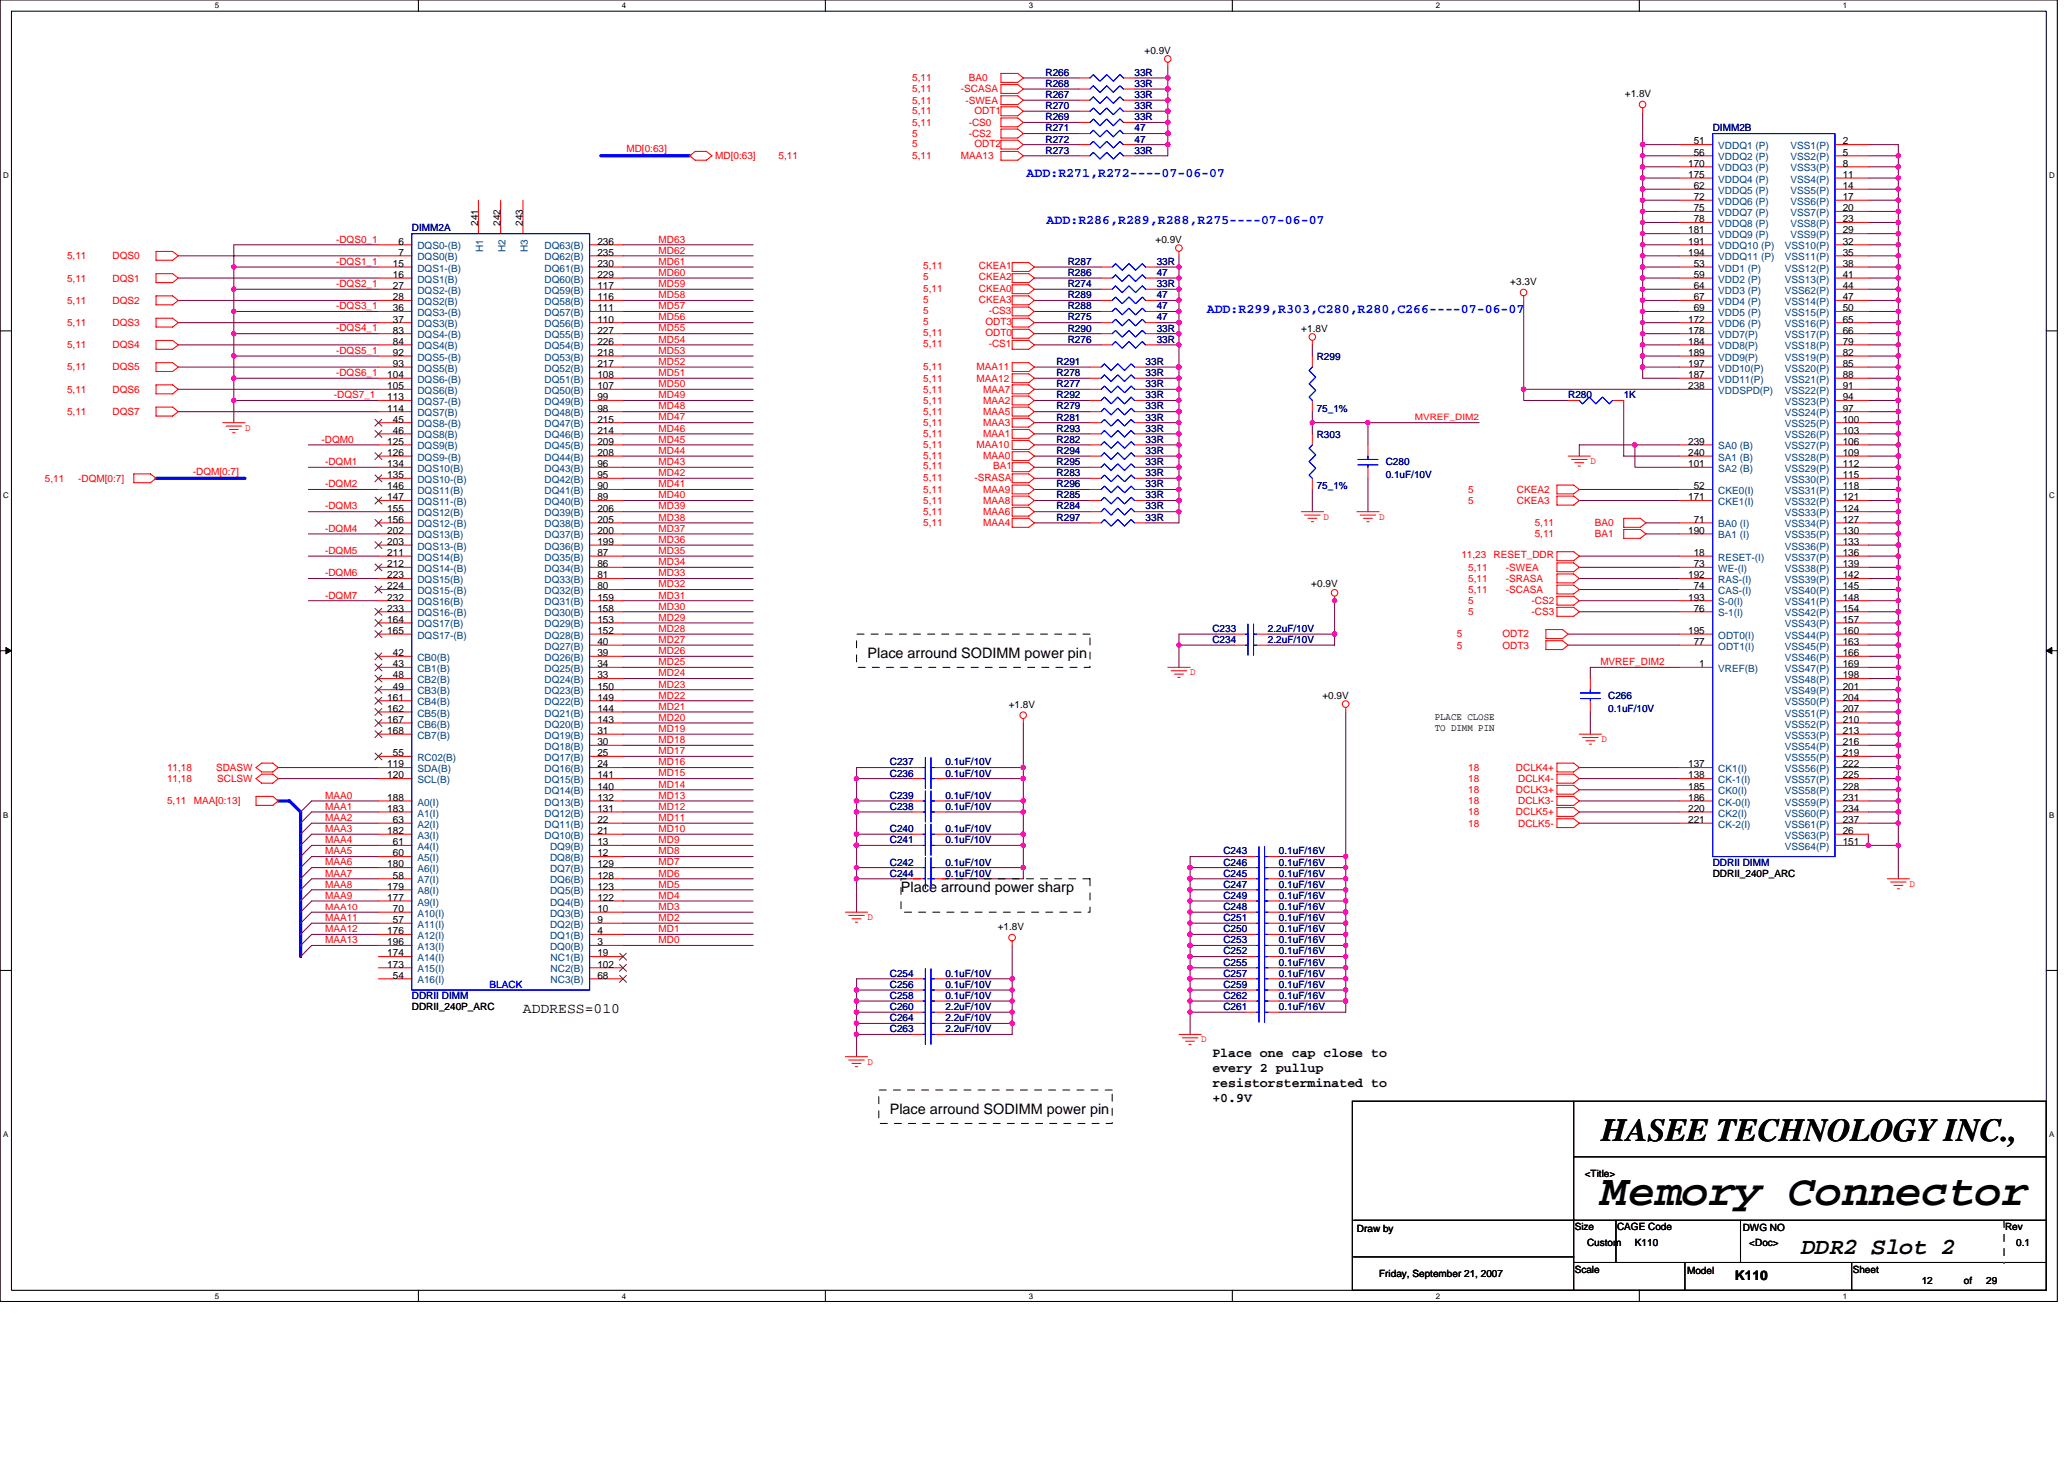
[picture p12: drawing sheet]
<svg xmlns="http://www.w3.org/2000/svg" width="297mm" height="210mm" viewBox="0 0 297 210" stroke-linecap="round" stroke-linejoin="round" font-family="sans-serif">
<defs><g id="words">
<text font-size="6.4" x="230.5" y="173.3">Memory Connector</text>
<text font-size="4.6" x="230.5" y="164.2">HASEE TECHNOLOGY INC.,</text>
<text font-size="3.3" x="259.3" y="180.4">DDR2 Slot 2</text>
<g font-size="2.1">
<text x="124.9" y="94.7">Place arround SODIMM power pin</text>
<text x="129.7" y="128.3">Place arround power sharp</text>
<text x="75.3" y="145.7">ADDRESS=010</text>
<text x="128.1" y="160.3">Place arround SODIMM power pin</text>
</g>
<g font-size="1.9" fill="#00f">
<text x="147.7" y="25.5">ADD:R271,R272----07-06-07</text>
<text x="150.6" y="32.2">ADD:R286,R289,R288,R275----07-06-07</text>
<text x="173.7" y="45">ADD:R299,R303,C280,R280,C266----07-06-07</text>
</g>
<g font-size="1.9">
<text x="174.5" y="152">Place one cap close to</text>
<text x="174.5" y="154.2">every 2 pullup</text>
<text x="174.5" y="156.4">resistorsterminated to</text>
<text x="174.5" y="158.6">+0.9V</text>
<text x="249.7" y="184.2">K110</text>
</g>
<g font-size="1.4" fill="#f00">
<text x="131.3" y="11.7">5,11</text>
<text x="139.4" y="11.7">BA0</text>
<text x="131.3" y="16.3">5,11</text>
<text x="131.3" y="14.9">5,11</text>
<text x="131.3" y="13.3">5,11</text>
<text x="138.3" y="13.3">-SCASA</text>
<text x="138.9" y="14.9">-SWEA</text>
<text x="140.2" y="16.3">ODT1</text>
<text x="90.1" y="21.9">MD[0:63]</text>
<text x="102.9" y="22.9">MD[0:63]</text>
<text x="112.1" y="22.9">5,11</text>
<text x="131.3" y="21.1">5</text>
<text x="131.3" y="18.1">5,11</text>
<text x="131.3" y="19.7">5</text>
<text x="131.3" y="22.9">5,11</text>
<text x="138.3" y="22.9">MAA13</text>
<text x="139.4" y="18.1">-CS0</text>
<text x="139.4" y="19.7">-CS2</text>
<text x="140.2" y="21.1">ODT2</text>
<text x="48.4" y="34.9">-DQS0_1</text>
<text x="94.8" y="34.9">MD63</text>
<text x="9.6" y="37.3">5,11</text>
<text x="9.6" y="40.5">5,11</text>
<text x="16.2" y="37.3">DQS0</text>
<text x="16.2" y="40.5">DQS1</text>
<text x="48.4" y="38.1">-DQS1_1</text>
<text x="48.4" y="41.3">-DQS2_1</text>
<text x="94.8" y="41.3">MD59</text>
<text x="94.8" y="39.7">MD60</text>
<text x="94.8" y="36.5">MD62</text>
<text x="94.8" y="38.1">MD61</text>
<text x="132.9" y="38.7">5,11</text>
<text x="132.9" y="42">5,11</text>
<text x="132.9" y="40.3">5</text>
<text x="140.9" y="38.7">CKEA1</text>
<text x="140.9" y="42">CKEA0</text>
<text x="140.9" y="40.3">CKEA2</text>
<text x="9.6" y="43.7">5,11</text>
<text x="9.6" y="46.9">5,11</text>
<text x="16.2" y="43.7">DQS2</text>
<text x="16.2" y="46.9">DQS3</text>
<text x="48.4" y="44.5">-DQS3_1</text>
<text x="48.4" y="47.7">-DQS4_1</text>
<text x="94.8" y="46.1">MD56</text>
<text x="94.8" y="44.5">MD57</text>
<text x="94.8" y="42.9">MD58</text>
<text x="94.8" y="47.7">MD55</text>
<text x="132.9" y="46.7">5</text>
<text x="132.9" y="45.1">5</text>
<text x="132.9" y="43.5">5</text>
<text x="140.9" y="43.5">CKEA3</text>
<text x="141.8" y="46.7">ODT3</text>
<text x="142.3" y="45.1">-CS3</text>
<text x="9.6" y="50.1">5,11</text>
<text x="9.6" y="53.3">5,11</text>
<text x="16.2" y="50.1">DQS4</text>
<text x="16.2" y="53.3">DQS5</text>
<text x="48.4" y="50.9">-DQS5_1</text>
<text x="94.8" y="52.5">MD52</text>
<text x="94.8" y="50.9">MD53</text>
<text x="94.8" y="49.3">MD54</text>
<text x="132.9" y="48.3">5,11</text>
<text x="132.9" y="50">5,11</text>
<text x="132.9" y="53.3">5,11</text>
<text x="140.5" y="53.3">MAA11</text>
<text x="141.8" y="48.3">ODT0</text>
<text x="142.3" y="50">-CS1</text>
<text x="9.6" y="56.5">5,11</text>
<text x="9.6" y="59.7">5,11</text>
<text x="16.2" y="56.5">DQS6</text>
<text x="16.2" y="59.7">DQS7</text>
<text x="48" y="57.3">-DQS7_1</text>
<text x="48.4" y="54.1">-DQS6_1</text>
<text x="94.8" y="55.7">MD50</text>
<text x="94.8" y="58.9">MD48</text>
<text x="94.8" y="54.1">MD51</text>
<text x="94.8" y="57.3">MD49</text>
<text x="132.9" y="54.9">5,11</text>
<text x="132.9" y="56.5">5,11</text>
<text x="132.9" y="58.1">5,11</text>
<text x="132.9" y="59.7">5,11</text>
<text x="140.5" y="54.9">MAA12</text>
<text x="141.5" y="56.5">MAA7</text>
<text x="141.5" y="58.1">MAA2</text>
<text x="141.5" y="59.7">MAA5</text>
<text x="35.3" y="62">D</text>
<text x="46.3" y="63.7">-DQM0</text>
<text x="94.8" y="60.5">MD47</text>
<text x="94.8" y="65.3">MD44</text>
<text x="94.8" y="62.1">MD46</text>
<text x="94.8" y="63.7">MD45</text>
<text x="132.9" y="64.5">5,11</text>
<text x="132.9" y="62.9">5,11</text>
<text x="132.9" y="61.3">5,11</text>
<text x="140.5" y="64.5">MAA10</text>
<text x="141.5" y="62.9">MAA1</text>
<text x="141.5" y="61.3">MAA3</text>
<text x="6.5" y="69.3">5,11</text>
<text x="11.3" y="69.3">-DQM[0:7]</text>
<text x="27.7" y="68.3">-DQM[0:7]</text>
<text x="46.8" y="70.1">-DQM2</text>
<text x="46.8" y="66.9">-DQM1</text>
<text x="94.8" y="71.7">MD40</text>
<text x="94.8" y="66.9">MD43</text>
<text x="94.8" y="70.1">MD41</text>
<text x="94.8" y="68.5">MD42</text>
<text x="132.9" y="69.2">5,11</text>
<text x="132.9" y="67.5">5,11</text>
<text x="132.9" y="66.1">5,11</text>
<text x="132.9" y="70.9">5,11</text>
<text x="140.2" y="69.2">-SRASA</text>
<text x="141.5" y="66.1">MAA0</text>
<text x="141.5" y="70.9">MAA9</text>
<text x="142.9" y="67.5">BA1</text>
<text x="211.3" y="70.9">5</text>
<text x="218.3" y="70.9">CKEA2</text>
<text x="228.9" y="66.8">D</text>
<text x="46.8" y="73.3">-DQM3</text>
<text x="46.8" y="76.5">-DQM4</text>
<text x="94.8" y="76.5">MD37</text>
<text x="94.8" y="73.3">MD39</text>
<text x="94.8" y="74.9">MD38</text>
<text x="132.9" y="74.1">5,11</text>
<text x="132.9" y="72.5">5,11</text>
<text x="132.9" y="75.7">5,11</text>
<text x="141.5" y="74.1">MAA6</text>
<text x="141.5" y="72.5">MAA8</text>
<text x="141.5" y="75.7">MAA4</text>
<text x="190.5" y="74.8">D</text>
<text x="198.5" y="74.8">D</text>
<text x="211.3" y="72.5">5</text>
<text x="218.3" y="72.5">CKEA3</text>
<text x="220.9" y="75.7">5,11</text>
<text x="220.9" y="77.3">5,11</text>
<text x="229.5" y="75.7">BA0</text>
<text x="229.5" y="77.3">BA1</text>
<text x="46.8" y="82.9">-DQM6</text>
<text x="46.8" y="79.7">-DQM5</text>
<text x="94.8" y="81.3">MD34</text>
<text x="94.8" y="78.1">MD36</text>
<text x="94.8" y="79.7">MD35</text>
<text x="94.8" y="82.9">MD33</text>
<text x="210.3" y="80.3">11,23</text>
<text x="211.3" y="83.7">5,11</text>
<text x="211.3" y="82.1">5,11</text>
<text x="214.9" y="80.3">RESET_DDR</text>
<text x="216.7" y="83.7">-SRASA</text>
<text x="216.7" y="82.1">-SWEA</text>
<text x="46.8" y="86.1">-DQM7</text>
<text x="94.8" y="84.5">MD32</text>
<text x="94.8" y="86.1">MD31</text>
<text x="94.8" y="87.7">MD30</text>
<text x="94.8" y="89.3">MD29</text>
<text x="211.3" y="86.9">5</text>
<text x="211.3" y="88.5">5</text>
<text x="211.3" y="85.3">5,11</text>
<text x="216.7" y="85.3">-SCASA</text>
<text x="220.4" y="86.9">-CS2</text>
<text x="220.4" y="88.5">-CS3</text>
<text x="94.8" y="92.5">MD27</text>
<text x="94.8" y="90.9">MD28</text>
<text x="94.8" y="95.7">MD25</text>
<text x="94.8" y="94.1">MD26</text>
<text x="209.7" y="91.7">5</text>
<text x="209.7" y="93.3">5</text>
<text x="216.2" y="91.7">ODT2</text>
<text x="216.2" y="93.3">ODT3</text>
<text x="230.3" y="95.7">MVREF_DIM2</text>
<text x="94.8" y="97.3">MD24</text>
<text x="94.8" y="98.9">MD23</text>
<text x="94.8" y="100.5">MD22</text>
<text x="171.3" y="97.2">D</text>
<text x="94.8" y="106.9">MD18</text>
<text x="94.8" y="103.7">MD20</text>
<text x="94.8" y="102.1">MD21</text>
<text x="94.8" y="105.3">MD19</text>
<text x="230.5" y="106.8">D</text>
<text x="24" y="112.5">11,18</text>
<text x="24" y="110.9">11,18</text>
<text x="31.1" y="110.9">SDASW</text>
<text x="31.3" y="112.5">SCLSW</text>
<text x="94.8" y="110.1">MD16</text>
<text x="94.8" y="108.5">MD17</text>
<text x="94.8" y="111.7">MD15</text>
<text x="94.8" y="113.3">MD14</text>
<text x="211.3" y="110.9">18</text>
<text x="211.3" y="112.5">18</text>
<text x="218.2" y="110.9">DCLK4+</text>
<text x="218.5" y="112.5">DCLK4-</text>
<text x="24" y="115.7">5,11</text>
<text x="27.9" y="115.7">MAA[0:13]</text>
<text x="46.8" y="114.9">MAA0</text>
<text x="46.8" y="116.5">MAA1</text>
<text x="46.8" y="118.1">MAA2</text>
<text x="46.8" y="119.7">MAA3</text>
<text x="94.8" y="118.1">MD11</text>
<text x="94.8" y="116.5">MD12</text>
<text x="94.8" y="119.7">MD10</text>
<text x="94.8" y="114.9">MD13</text>
<text x="211.3" y="117.3">18</text>
<text x="211.3" y="118.9">18</text>
<text x="211.3" y="114.1">18</text>
<text x="211.3" y="115.7">18</text>
<text x="218.2" y="117.3">DCLK5+</text>
<text x="218.2" y="114.1">DCLK3+</text>
<text x="218.5" y="118.9">DCLK5-</text>
<text x="218.5" y="115.7">DCLK3-</text>
<text x="46.8" y="121.3">MAA4</text>
<text x="46.8" y="122.9">MAA5</text>
<text x="46.8" y="124.5">MAA6</text>
<text x="94.8" y="122.9">MD8</text>
<text x="94.8" y="121.3">MD9</text>
<text x="94.8" y="124.5">MD7</text>
<text x="46.8" y="126.1">MAA7</text>
<text x="46.8" y="127.7">MAA8</text>
<text x="46.8" y="129.3">MAA9</text>
<text x="94.8" y="129.3">MD4</text>
<text x="94.8" y="127.7">MD5</text>
<text x="94.8" y="126.1">MD6</text>
<text x="94.8" y="130.9">MD3</text>
<text x="274.8" y="127.6">D</text>
<text x="46.8" y="132.5">MAA11</text>
<text x="46.8" y="134.1">MAA12</text>
<text x="46.8" y="135.7">MAA13</text>
<text x="94.8" y="132.5">MD2</text>
<text x="94.8" y="135.7">MD0</text>
<text x="94.8" y="134.1">MD1</text>
<text x="124.9" y="132.4">D</text>
<text x="172.9" y="150">D</text>
<text x="124.9" y="153.2">D</text>
</g>
<g font-size="1.4" fill="#000080">
<text x="150.5" y="10.9">R266</text>
<text x="163.3" y="10.9">33R</text>
<text x="150.5" y="15.7">R270</text>
<text x="150.5" y="17.3">R269</text>
<text x="150.5" y="14.1">R267</text>
<text x="150.5" y="12.5">R268</text>
<text x="163.3" y="15.7">33R</text>
<text x="163.3" y="17.3">33R</text>
<text x="163.3" y="14.1">33R</text>
<text x="163.3" y="12.5">33R</text>
<text x="150.5" y="20.5">R272</text>
<text x="150.5" y="18.9">R271</text>
<text x="150.5" y="22.1">R273</text>
<text x="163.3" y="20.5">47</text>
<text x="163.3" y="18.9">47</text>
<text x="163.3" y="22.1">33R</text>
<text x="246.5" y="18.9">DIMM2B</text>
<text x="59.3" y="33.3">DIMM2A</text>
<text x="153.7" y="38.1">R287</text>
<text x="153.7" y="39.7">R286</text>
<text x="153.7" y="41.3">R274</text>
<text x="166.5" y="38.1">33R</text>
<text x="166.5" y="39.7">47</text>
<text x="166.5" y="41.3">33R</text>
<text x="153.7" y="46.1">R275</text>
<text x="153.7" y="47.7">R290</text>
<text x="153.7" y="42.9">R289</text>
<text x="153.7" y="44.5">R288</text>
<text x="166.5" y="46.1">47</text>
<text x="166.5" y="47.7">33R</text>
<text x="166.5" y="42.9">47</text>
<text x="166.5" y="44.5">47</text>
<text x="152.1" y="52.5">R291</text>
<text x="153.7" y="49.3">R276</text>
<text x="164.9" y="52.5">33R</text>
<text x="166.5" y="49.3">33R</text>
<text x="189.5" y="51.9">R299</text>
<text x="152.1" y="54.1">R278</text>
<text x="152.1" y="55.7">R277</text>
<text x="152.1" y="57.3">R292</text>
<text x="152.1" y="58.9">R279</text>
<text x="164.9" y="54.1">33R</text>
<text x="164.9" y="55.7">33R</text>
<text x="164.9" y="57.3">33R</text>
<text x="164.9" y="58.9">33R</text>
<text x="189.5" y="59.2">75_1%</text>
<text x="225.7" y="57.3">R280</text>
<text x="233.7" y="57.3">1K</text>
<text x="152.1" y="63.7">R282</text>
<text x="152.1" y="60.5">R281</text>
<text x="152.1" y="62.1">R293</text>
<text x="152.1" y="65.3">R294</text>
<text x="164.9" y="63.7">33R</text>
<text x="164.9" y="60.5">33R</text>
<text x="164.9" y="62.1">33R</text>
<text x="164.9" y="65.3">33R</text>
<text x="189.5" y="63.1">R303</text>
<text x="152.1" y="66.9">R295</text>
<text x="152.1" y="68.5">R283</text>
<text x="152.1" y="70.1">R296</text>
<text x="152.1" y="71.7">R285</text>
<text x="164.9" y="66.9">33R</text>
<text x="164.9" y="68.5">33R</text>
<text x="164.9" y="70.1">33R</text>
<text x="164.9" y="71.7">33R</text>
<text x="189.5" y="70.4">75_1%</text>
<text x="199.4" y="66.9">C280</text>
<text x="199.4" y="68.8">0.1uF/10V</text>
<text x="152.1" y="73.3">R284</text>
<text x="152.1" y="74.9">R297</text>
<text x="164.9" y="73.3">33R</text>
<text x="164.9" y="74.9">33R</text>
<text x="174.5" y="92.5">C234</text>
<text x="174.5" y="90.9">C233</text>
<text x="182.5" y="92.5">2.2uF/10V</text>
<text x="182.5" y="90.9">2.2uF/10V</text>
<text x="231.4" y="100.5">C266</text>
<text x="231.4" y="102.4">0.1uF/10V</text>
<text x="128.1" y="110.1">C237</text>
<text x="128.1" y="111.7">C236</text>
<text x="136.1" y="110.1">0.1uF/10V</text>
<text x="136.1" y="111.7">0.1uF/10V</text>
<text x="128.1" y="119.7">C240</text>
<text x="128.1" y="114.9">C239</text>
<text x="128.1" y="116.5">C238</text>
<text x="136.1" y="119.7">0.1uF/10V</text>
<text x="136.1" y="114.9">0.1uF/10V</text>
<text x="136.1" y="116.5">0.1uF/10V</text>
<text x="128.1" y="121.3">C241</text>
<text x="128.1" y="124.5">C242</text>
<text x="136.1" y="121.3">0.1uF/10V</text>
<text x="136.1" y="124.5">0.1uF/10V</text>
<text x="176.1" y="122.9">C243</text>
<text x="176.1" y="124.5">C246</text>
<text x="184.1" y="122.9">0.1uF/16V</text>
<text x="184.1" y="124.5">0.1uF/16V</text>
<text x="246.5" y="124.5">DDRII DIMM</text>
<text x="128.1" y="126.1">C244</text>
<text x="136.1" y="126.1">0.1uF/10V</text>
<text x="176.1" y="126.1">C245</text>
<text x="176.1" y="127.7">C247</text>
<text x="176.1" y="129.3">C249</text>
<text x="176.1" y="130.9">C248</text>
<text x="184.1" y="126.1">0.1uF/16V</text>
<text x="184.1" y="127.7">0.1uF/16V</text>
<text x="184.1" y="129.3">0.1uF/16V</text>
<text x="184.1" y="130.9">0.1uF/16V</text>
<text x="176.1" y="132.5">C251</text>
<text x="176.1" y="134.1">C250</text>
<text x="176.1" y="135.7">C253</text>
<text x="176.1" y="137.3">C252</text>
<text x="184.1" y="132.5">0.1uF/16V</text>
<text x="184.1" y="134.1">0.1uF/16V</text>
<text x="184.1" y="135.7">0.1uF/16V</text>
<text x="184.1" y="137.3">0.1uF/16V</text>
<text x="59.3" y="143.7">DDRII DIMM</text>
<text x="128.1" y="140.5">C254</text>
<text x="128.1" y="142.1">C256</text>
<text x="128.1" y="143.7">C258</text>
<text x="136.1" y="140.5">0.1uF/10V</text>
<text x="136.1" y="142.1">0.1uF/10V</text>
<text x="136.1" y="143.7">0.1uF/10V</text>
<text x="176.1" y="138.9">C255</text>
<text x="176.1" y="140.5">C257</text>
<text x="176.1" y="142.1">C259</text>
<text x="176.1" y="143.7">C262</text>
<text x="184.1" y="138.9">0.1uF/16V</text>
<text x="184.1" y="140.5">0.1uF/16V</text>
<text x="184.1" y="142.1">0.1uF/16V</text>
<text x="184.1" y="143.7">0.1uF/16V</text>
<text x="128.1" y="148.5">C263</text>
<text x="128.1" y="145.3">C260</text>
<text x="128.1" y="146.9">C264</text>
<text x="136.1" y="148.5">2.2uF/10V</text>
<text x="136.1" y="145.3">2.2uF/10V</text>
<text x="136.1" y="146.9">2.2uF/10V</text>
<text x="176.1" y="145.3">C261</text>
<text x="184.1" y="145.3">0.1uF/16V</text>
</g>
<g font-size="1.4">
<text x="164.7" y="7.7">+0.9V</text>
<text x="233.8" y="13.9">+1.8V</text>
<text x="242.9" y="24">170</text>
<text x="243.8" y="20.8">51</text>
<text x="243.8" y="22.4">56</text>
<text x="265.2" y="20.8">2</text>
<text x="265.2" y="22.4">5</text>
<text x="265.2" y="24">8</text>
<text x="242.9" y="25.6">175</text>
<text x="243.8" y="27.2">62</text>
<text x="243.8" y="28.8">72</text>
<text x="265.2" y="25.6">11</text>
<text x="265.2" y="27.2">14</text>
<text x="265.2" y="28.8">17</text>
<text x="57.3" y="35.2">6</text>
<text x="68.8" y="32.5" transform="rotate(-90 68.8 32.5)">241</text>
<text x="72" y="32.5" transform="rotate(-90 72 32.5)">242</text>
<text x="75.2" y="32.5" transform="rotate(-90 75.2 32.5)">243</text>
<text x="86" y="35.2">236</text>
<text x="166.3" y="34.9">+0.9V</text>
<text x="242.9" y="33.6">181</text>
<text x="242.9" y="35.2">191</text>
<text x="243.8" y="30.4">75</text>
<text x="243.8" y="32">78</text>
<text x="265.2" y="35.2">32</text>
<text x="265.2" y="30.4">20</text>
<text x="265.2" y="32">23</text>
<text x="265.2" y="33.6">29</text>
<text x="56.5" y="38.4">15</text>
<text x="56.5" y="40">16</text>
<text x="56.5" y="41.6">27</text>
<text x="57.3" y="36.8">7</text>
<text x="86" y="36.8">235</text>
<text x="86" y="40">229</text>
<text x="86" y="41.6">117</text>
<text x="86" y="38.4">230</text>
<text x="217.4" y="41">+3.3V</text>
<text x="242.9" y="36.8">194</text>
<text x="243.8" y="38.4">53</text>
<text x="243.8" y="40">59</text>
<text x="243.8" y="41.6">64</text>
<text x="265.2" y="36.8">35</text>
<text x="265.2" y="38.4">38</text>
<text x="265.2" y="40">41</text>
<text x="265.2" y="41.6">44</text>
<text x="56.5" y="43.2">28</text>
<text x="56.5" y="44.8">36</text>
<text x="56.5" y="46.4">37</text>
<text x="56.5" y="48">83</text>
<text x="86" y="43.2">116</text>
<text x="86" y="48">227</text>
<text x="86" y="44.8">111</text>
<text x="86" y="46.4">110</text>
<text x="187.3" y="47.7">+1.8V</text>
<text x="242.9" y="46.4">172</text>
<text x="242.9" y="48">178</text>
<text x="243.8" y="43.2">67</text>
<text x="243.8" y="44.8">69</text>
<text x="265.2" y="43.2">47</text>
<text x="265.2" y="44.8">50</text>
<text x="265.2" y="46.4">65</text>
<text x="265.2" y="48">66</text>
<text x="56.5" y="49.6">84</text>
<text x="56.5" y="51.2">92</text>
<text x="56.5" y="52.8">93</text>
<text x="86" y="52.8">217</text>
<text x="86" y="51.2">218</text>
<text x="86" y="49.6">226</text>
<text x="242.9" y="49.6">184</text>
<text x="242.9" y="51.2">189</text>
<text x="242.9" y="52.8">197</text>
<text x="265.2" y="49.6">79</text>
<text x="265.2" y="51.2">82</text>
<text x="265.2" y="52.8">85</text>
<text x="55.7" y="54.4">104</text>
<text x="55.7" y="56">105</text>
<text x="55.7" y="57.6">113</text>
<text x="55.7" y="59.2">114</text>
<text x="86" y="54.4">108</text>
<text x="86" y="57.6">99</text>
<text x="86" y="56">107</text>
<text x="86" y="59.2">98</text>
<text x="242.9" y="56">238</text>
<text x="242.9" y="54.4">187</text>
<text x="265.2" y="54.4">88</text>
<text x="265.2" y="56">91</text>
<text x="265.2" y="57.6">94</text>
<text x="265.2" y="59.2">97</text>
<text x="55.7" y="64">125</text>
<text x="55.7" y="65.6">126</text>
<text x="56.5" y="60.8">45</text>
<text x="56.5" y="62.4">46</text>
<text x="86" y="64">209</text>
<text x="86" y="60.8">215</text>
<text x="86" y="65.6">208</text>
<text x="86" y="62.4">214</text>
<text x="242.9" y="64">239</text>
<text x="242.9" y="65.6">240</text>
<text x="265.2" y="60.8">100</text>
<text x="265.2" y="62.4">103</text>
<text x="265.2" y="64">106</text>
<text x="265.2" y="65.6">109</text>
<text x="55.7" y="67.2">134</text>
<text x="55.7" y="68.8">135</text>
<text x="55.7" y="70.4">146</text>
<text x="55.7" y="72">147</text>
<text x="86" y="67.2">96</text>
<text x="86" y="70.4">90</text>
<text x="86" y="68.8">95</text>
<text x="86" y="72">89</text>
<text x="242.9" y="67.2">101</text>
<text x="242.9" y="72">171</text>
<text x="243.8" y="70.4">52</text>
<text x="265.2" y="67.2">112</text>
<text x="265.2" y="68.8">115</text>
<text x="265.2" y="70.4">118</text>
<text x="265.2" y="72">121</text>
<text x="55.7" y="73.6">155</text>
<text x="55.7" y="75.2">156</text>
<text x="55.7" y="76.8">202</text>
<text x="86" y="75.2">205</text>
<text x="86" y="76.8">200</text>
<text x="86" y="73.6">206</text>
<text x="242.9" y="76.8">190</text>
<text x="243.8" y="75.2">71</text>
<text x="265.2" y="73.6">124</text>
<text x="265.2" y="75.2">127</text>
<text x="265.2" y="76.8">130</text>
<text x="55.7" y="78.4">203</text>
<text x="55.7" y="80">211</text>
<text x="55.7" y="81.6">212</text>
<text x="55.7" y="83.2">223</text>
<text x="86" y="81.6">86</text>
<text x="86" y="78.4">199</text>
<text x="86" y="83.2">81</text>
<text x="86" y="80">87</text>
<text x="242.9" y="83.2">192</text>
<text x="243.8" y="80">18</text>
<text x="243.8" y="81.6">73</text>
<text x="265.2" y="78.4">133</text>
<text x="265.2" y="80">136</text>
<text x="265.2" y="81.6">139</text>
<text x="265.2" y="83.2">142</text>
<text x="55.7" y="84.8">224</text>
<text x="55.7" y="86.4">232</text>
<text x="55.7" y="88">233</text>
<text x="55.7" y="89.6">164</text>
<text x="86" y="89.6">153</text>
<text x="86" y="86.4">159</text>
<text x="86" y="84.8">80</text>
<text x="86" y="88">158</text>
<text x="188.7" y="84.5">+0.9V</text>
<text x="242.9" y="86.4">193</text>
<text x="243.8" y="84.8">74</text>
<text x="243.8" y="88">76</text>
<text x="265.2" y="84.8">145</text>
<text x="265.2" y="86.4">148</text>
<text x="265.2" y="88">154</text>
<text x="265.2" y="89.6">157</text>
<text x="55.7" y="91.2">165</text>
<text x="56.5" y="96">43</text>
<text x="56.5" y="94.4">42</text>
<text x="86" y="94.4">39</text>
<text x="86" y="92.8">40</text>
<text x="86" y="96">34</text>
<text x="86" y="91.2">152</text>
<text x="242.9" y="91.2">195</text>
<text x="243.8" y="92.8">77</text>
<text x="244.6" y="96">1</text>
<text x="265.2" y="91.2">160</text>
<text x="265.2" y="92.8">163</text>
<text x="265.2" y="94.4">166</text>
<text x="265.2" y="96">169</text>
<text x="55.7" y="100.8">161</text>
<text x="56.5" y="97.6">48</text>
<text x="56.5" y="99.2">49</text>
<text x="86" y="99.2">150</text>
<text x="86" y="97.6">33</text>
<text x="86" y="100.8">149</text>
<text x="145.2" y="101.8">+1.8V</text>
<text x="190.3" y="100.5">+0.9V</text>
<text x="265.2" y="97.6">198</text>
<text x="265.2" y="99.2">201</text>
<text x="265.2" y="100.8">204</text>
<text x="55.7" y="105.6">168</text>
<text x="55.7" y="104">167</text>
<text x="55.7" y="102.4">162</text>
<text x="86" y="102.4">144</text>
<text x="86" y="107.2">30</text>
<text x="86" y="104">143</text>
<text x="86" y="105.6">31</text>
<text x="206.5" y="103.6">PLACE CLOSE</text>
<text x="206.5" y="105.1">TO DIMM PIN</text>
<text x="265.2" y="102.4">207</text>
<text x="265.2" y="104">210</text>
<text x="265.2" y="105.6">213</text>
<text x="265.2" y="107.2">216</text>
<text x="55.7" y="110.4">119</text>
<text x="55.7" y="112">120</text>
<text x="56.5" y="108.8">55</text>
<text x="86" y="108.8">25</text>
<text x="86" y="113.6">140</text>
<text x="86" y="110.4">24</text>
<text x="86" y="112">141</text>
<text x="242.9" y="110.4">137</text>
<text x="242.9" y="112">138</text>
<text x="242.9" y="113.6">185</text>
<text x="265.2" y="108.8">219</text>
<text x="265.2" y="110.4">222</text>
<text x="265.2" y="112">225</text>
<text x="265.2" y="113.6">228</text>
<text x="55.7" y="116.8">183</text>
<text x="55.7" y="120">182</text>
<text x="55.7" y="115.2">188</text>
<text x="56.5" y="118.4">63</text>
<text x="86" y="120">21</text>
<text x="86" y="116.8">131</text>
<text x="86" y="118.4">22</text>
<text x="86" y="115.2">132</text>
<text x="242.9" y="115.2">186</text>
<text x="242.9" y="116.8">220</text>
<text x="242.9" y="118.4">221</text>
<text x="265.2" y="115.2">231</text>
<text x="265.2" y="116.8">234</text>
<text x="265.2" y="118.4">237</text>
<text x="265.2" y="120">26</text>
<text x="55.7" y="124.8">180</text>
<text x="56.5" y="121.6">61</text>
<text x="56.5" y="123.2">60</text>
<text x="86" y="123.2">12</text>
<text x="86" y="124.8">129</text>
<text x="86" y="121.6">13</text>
<text x="265.2" y="121.6">151</text>
<text x="55.7" y="128">179</text>
<text x="55.7" y="129.6">177</text>
<text x="56.5" y="126.4">58</text>
<text x="56.5" y="131.2">70</text>
<text x="86" y="129.6">122</text>
<text x="86" y="131.2">10</text>
<text x="86" y="128">123</text>
<text x="86" y="126.4">128</text>
<text x="246.5" y="126.1">DDRII_240P_ARC</text>
<text x="55.7" y="134.4">176</text>
<text x="55.7" y="136">196</text>
<text x="55.7" y="137.6">174</text>
<text x="56.5" y="132.8">57</text>
<text x="86" y="134.4">4</text>
<text x="86" y="136">3</text>
<text x="86" y="132.8">9</text>
<text x="86" y="137.6">19</text>
<text x="143.6" y="133.8">+1.8V</text>
<text x="55.7" y="139.2">173</text>
<text x="56.5" y="140.8">54</text>
<text x="86" y="139.2">102</text>
<text x="86" y="140.8">68</text>
<text x="59.3" y="145.3">DDRII_240P_ARC</text>
<text x="228.1" y="169.3">&lt;Title&gt;</text>
<text x="195.3" y="177.3">Draw by</text>
<text x="226.6" y="177">Size</text>
<text x="228.4" y="179.2">Custom</text>
<text x="232.7" y="177">CAGE Code</text>
<text x="235.3" y="179.2">K110</text>
<text x="250.8" y="177.2">DWG NO</text>
<text x="251.8" y="179.2">&lt;Doc&gt;</text>
<text x="288.6" y="177">Rev</text>
<text x="290.2" y="179.2">0.1</text>
<text x="198.5" y="183.7">Friday, September 21, 2007</text>
<text x="226.6" y="183.1">Scale</text>
<text x="242.8" y="183.2">Model</text>
<text x="266.6" y="183.1">Sheet</text>
<text x="276.6" y="184.7">12</text>
<text x="282.6" y="184.7">of</text>
<text x="285.9" y="184.7">29</text>
</g>
<g font-size="1.4" fill="#004080">
<text x="247.3" y="21.5">VDDQ1 (P)</text>
<text x="247.3" y="23.1">VDDQ2 (P)</text>
<text x="257.7" y="21.5">VSS1(P)</text>
<text x="257.7" y="23.1">VSS2(P)</text>
<text x="247.3" y="24.7">VDDQ3 (P)</text>
<text x="247.3" y="26.3">VDDQ4 (P)</text>
<text x="247.3" y="27.9">VDDQ5 (P)</text>
<text x="247.3" y="29.5">VDDQ6 (P)</text>
<text x="257.7" y="24.7">VSS3(P)</text>
<text x="257.7" y="26.3">VSS4(P)</text>
<text x="257.7" y="27.9">VSS5(P)</text>
<text x="257.7" y="29.5">VSS6(P)</text>
<text x="60.1" y="35.9">DQS0-(B)</text>
<text x="78.4" y="35.9">DQ63(B)</text>
<text x="247.3" y="31.1">VDDQ7 (P)</text>
<text x="247.3" y="32.7">VDDQ8 (P)</text>
<text x="247.3" y="34.3">VDDQ9 (P)</text>
<text x="247.3" y="35.9">VDDQ10 (P)</text>
<text x="256.9" y="35.9">VSS10(P)</text>
<text x="257.7" y="31.1">VSS7(P)</text>
<text x="257.7" y="32.7">VSS8(P)</text>
<text x="257.7" y="34.3">VSS9(P)</text>
<text x="60.1" y="37.5">DQS0(B)</text>
<text x="60.1" y="39.1">DQS1-(B)</text>
<text x="60.1" y="40.7">DQS1(B)</text>
<text x="69.5" y="36.3" transform="rotate(-90 69.5 36.3)">H1</text>
<text x="72.7" y="36.3" transform="rotate(-90 72.7 36.3)">H2</text>
<text x="75.9" y="36.3" transform="rotate(-90 75.9 36.3)">H3</text>
<text x="78.4" y="37.5">DQ62(B)</text>
<text x="78.4" y="40.7">DQ60(B)</text>
<text x="78.4" y="39.1">DQ61(B)</text>
<text x="247.3" y="37.5">VDDQ11 (P)</text>
<text x="247.3" y="39.1">VDD1 (P)</text>
<text x="247.3" y="40.7">VDD2 (P)</text>
<text x="256.9" y="37.5">VSS11(P)</text>
<text x="256.9" y="39.1">VSS12(P)</text>
<text x="256.9" y="40.7">VSS13(P)</text>
<text x="60.1" y="42.3">DQS2-(B)</text>
<text x="60.1" y="43.9">DQS2(B)</text>
<text x="60.1" y="45.5">DQS3-(B)</text>
<text x="60.1" y="47.1">DQS3(B)</text>
<text x="78.4" y="43.9">DQ58(B)</text>
<text x="78.4" y="45.5">DQ57(B)</text>
<text x="78.4" y="42.3">DQ59(B)</text>
<text x="78.4" y="47.1">DQ56(B)</text>
<text x="247.3" y="42.3">VDD3 (P)</text>
<text x="247.3" y="43.9">VDD4 (P)</text>
<text x="247.3" y="45.5">VDD5 (P)</text>
<text x="247.3" y="47.1">VDD6 (P)</text>
<text x="256.9" y="42.3">VSS62(P)</text>
<text x="256.9" y="43.9">VSS14(P)</text>
<text x="256.9" y="45.5">VSS15(P)</text>
<text x="256.9" y="47.1">VSS16(P)</text>
<text x="60.1" y="48.7">DQS4-(B)</text>
<text x="60.1" y="50.3">DQS4(B)</text>
<text x="60.1" y="51.9">DQS5-(B)</text>
<text x="60.1" y="53.5">DQS5(B)</text>
<text x="78.4" y="53.5">DQ52(B)</text>
<text x="78.4" y="51.9">DQ53(B)</text>
<text x="78.4" y="50.3">DQ54(B)</text>
<text x="78.4" y="48.7">DQ55(B)</text>
<text x="247.3" y="48.7">VDD7(P)</text>
<text x="247.3" y="50.3">VDD8(P)</text>
<text x="247.3" y="51.9">VDD9(P)</text>
<text x="247.3" y="53.5">VDD10(P)</text>
<text x="256.9" y="48.7">VSS17(P)</text>
<text x="256.9" y="50.3">VSS18(P)</text>
<text x="256.9" y="51.9">VSS19(P)</text>
<text x="256.9" y="53.5">VSS20(P)</text>
<text x="60.1" y="55.1">DQS6-(B)</text>
<text x="60.1" y="56.7">DQS6(B)</text>
<text x="60.1" y="58.3">DQS7-(B)</text>
<text x="60.1" y="59.9">DQS7(B)</text>
<text x="78.4" y="55.1">DQ51(B)</text>
<text x="78.4" y="58.3">DQ49(B)</text>
<text x="78.4" y="56.7">DQ50(B)</text>
<text x="78.4" y="59.9">DQ48(B)</text>
<text x="247.3" y="56.7">VDDSPD(P)</text>
<text x="247.3" y="55.1">VDD11(P)</text>
<text x="256.9" y="55.1">VSS21(P)</text>
<text x="256.9" y="56.7">VSS22(P)</text>
<text x="256.9" y="58.3">VSS23(P)</text>
<text x="256.9" y="59.9">VSS24(P)</text>
<text x="60.1" y="61.5">DQS8-(B)</text>
<text x="60.1" y="63.1">DQS8(B)</text>
<text x="60.1" y="64.7">DQS9(B)</text>
<text x="78.4" y="64.7">DQ45(B)</text>
<text x="78.4" y="61.5">DQ47(B)</text>
<text x="78.4" y="63.1">DQ46(B)</text>
<text x="247.3" y="64.7">SA0 (B)</text>
<text x="256.9" y="61.5">VSS25(P)</text>
<text x="256.9" y="63.1">VSS26(P)</text>
<text x="256.9" y="64.7">VSS27(P)</text>
<text x="60.1" y="66.3">DQS9-(B)</text>
<text x="60.1" y="67.9">DQS10(B)</text>
<text x="60.1" y="69.5">DQS10-(B)</text>
<text x="60.1" y="71.1">DQS11(B)</text>
<text x="78.4" y="67.9">DQ43(B)</text>
<text x="78.4" y="71.1">DQ41(B)</text>
<text x="78.4" y="69.5">DQ42(B)</text>
<text x="78.4" y="66.3">DQ44(B)</text>
<text x="247.3" y="66.3">SA1 (B)</text>
<text x="247.3" y="67.9">SA2 (B)</text>
<text x="247.3" y="71.1">CKE0(I)</text>
<text x="256.9" y="66.3">VSS28(P)</text>
<text x="256.9" y="67.9">VSS29(P)</text>
<text x="256.9" y="69.5">VSS30(P)</text>
<text x="256.9" y="71.1">VSS31(P)</text>
<text x="60.1" y="72.7">DQS11-(B)</text>
<text x="60.1" y="74.3">DQS12(B)</text>
<text x="60.1" y="75.9">DQS12-(B)</text>
<text x="60.1" y="77.5">DQS13(B)</text>
<text x="78.4" y="75.9">DQ38(B)</text>
<text x="78.4" y="77.5">DQ37(B)</text>
<text x="78.4" y="72.7">DQ40(B)</text>
<text x="78.4" y="74.3">DQ39(B)</text>
<text x="247.3" y="72.7">CKE1(I)</text>
<text x="247.3" y="75.9">BA0 (I)</text>
<text x="247.3" y="77.5">BA1 (I)</text>
<text x="256.9" y="72.7">VSS32(P)</text>
<text x="256.9" y="74.3">VSS33(P)</text>
<text x="256.9" y="75.9">VSS34(P)</text>
<text x="256.9" y="77.5">VSS35(P)</text>
<text x="60.1" y="79.1">DQS13-(B)</text>
<text x="60.1" y="80.7">DQS14(B)</text>
<text x="60.1" y="82.3">DQS14-(B)</text>
<text x="60.1" y="83.9">DQS15(B)</text>
<text x="78.4" y="82.3">DQ34(B)</text>
<text x="78.4" y="79.1">DQ36(B)</text>
<text x="78.4" y="83.9">DQ33(B)</text>
<text x="78.4" y="80.7">DQ35(B)</text>
<text x="247.3" y="80.7">RESET-(I)</text>
<text x="247.3" y="82.3">WE-(I)</text>
<text x="247.3" y="83.9">RAS-(I)</text>
<text x="256.9" y="79.1">VSS36(P)</text>
<text x="256.9" y="80.7">VSS37(P)</text>
<text x="256.9" y="82.3">VSS38(P)</text>
<text x="256.9" y="83.9">VSS39(P)</text>
<text x="60.1" y="85.5">DQS15-(B)</text>
<text x="60.1" y="87.1">DQS16(B)</text>
<text x="60.1" y="88.7">DQS16-(B)</text>
<text x="78.4" y="87.1">DQ31(B)</text>
<text x="78.4" y="85.5">DQ32(B)</text>
<text x="78.4" y="88.7">DQ30(B)</text>
<text x="247.3" y="85.5">CAS-(I)</text>
<text x="247.3" y="87.1">S-0(I)</text>
<text x="247.3" y="88.7">S-1(I)</text>
<text x="256.9" y="85.5">VSS40(P)</text>
<text x="256.9" y="87.1">VSS41(P)</text>
<text x="256.9" y="88.7">VSS42(P)</text>
<text x="60.1" y="95.1">CB0(B)</text>
<text x="60.1" y="90.3">DQS17(B)</text>
<text x="60.1" y="91.9">DQS17-(B)</text>
<text x="78.4" y="95.1">DQ26(B)</text>
<text x="78.4" y="90.3">DQ29(B)</text>
<text x="78.4" y="93.5">DQ27(B)</text>
<text x="78.4" y="91.9">DQ28(B)</text>
<text x="247.3" y="91.9">ODT0(I)</text>
<text x="247.3" y="93.5">ODT1(I)</text>
<text x="256.9" y="90.3">VSS43(P)</text>
<text x="256.9" y="91.9">VSS44(P)</text>
<text x="256.9" y="93.5">VSS45(P)</text>
<text x="256.9" y="95.1">VSS46(P)</text>
<text x="60.1" y="96.7">CB1(B)</text>
<text x="60.1" y="98.3">CB2(B)</text>
<text x="60.1" y="99.9">CB3(B)</text>
<text x="60.1" y="101.5">CB4(B)</text>
<text x="78.4" y="99.9">DQ23(B)</text>
<text x="78.4" y="98.3">DQ24(B)</text>
<text x="78.4" y="101.5">DQ22(B)</text>
<text x="78.4" y="96.7">DQ25(B)</text>
<text x="247.3" y="96.7">VREF(B)</text>
<text x="256.9" y="96.7">VSS47(P)</text>
<text x="256.9" y="98.3">VSS48(P)</text>
<text x="256.9" y="99.9">VSS49(P)</text>
<text x="256.9" y="101.5">VSS50(P)</text>
<text x="60.1" y="106.3">CB7(B)</text>
<text x="60.1" y="104.7">CB6(B)</text>
<text x="60.1" y="103.1">CB5(B)</text>
<text x="78.4" y="103.1">DQ21(B)</text>
<text x="78.4" y="107.9">DQ18(B)</text>
<text x="78.4" y="104.7">DQ20(B)</text>
<text x="78.4" y="106.3">DQ19(B)</text>
<text x="256.9" y="103.1">VSS51(P)</text>
<text x="256.9" y="104.7">VSS52(P)</text>
<text x="256.9" y="106.3">VSS53(P)</text>
<text x="256.9" y="107.9">VSS54(P)</text>
<text x="60.1" y="109.5">RC02(B)</text>
<text x="60.1" y="111.1">SDA(B)</text>
<text x="60.1" y="112.7">SCL(B)</text>
<text x="78.4" y="109.5">DQ17(B)</text>
<text x="78.4" y="111.1">DQ16(B)</text>
<text x="78.4" y="112.7">DQ15(B)</text>
<text x="247.3" y="111.1">CK1(I)</text>
<text x="247.3" y="112.7">CK-1(I)</text>
<text x="256.9" y="109.5">VSS55(P)</text>
<text x="256.9" y="111.1">VSS56(P)</text>
<text x="256.9" y="112.7">VSS57(P)</text>
<text x="60.1" y="117.5">A1(I)</text>
<text x="60.1" y="119.1">A2(I)</text>
<text x="60.1" y="115.9">A0(I)</text>
<text x="78.4" y="117.5">DQ12(B)</text>
<text x="78.4" y="114.3">DQ14(B)</text>
<text x="78.4" y="119.1">DQ11(B)</text>
<text x="78.4" y="115.9">DQ13(B)</text>
<text x="247.3" y="114.3">CK0(I)</text>
<text x="247.3" y="115.9">CK-0(I)</text>
<text x="247.3" y="117.5">CK2(I)</text>
<text x="247.3" y="119.1">CK-2(I)</text>
<text x="256.9" y="114.3">VSS58(P)</text>
<text x="256.9" y="115.9">VSS59(P)</text>
<text x="256.9" y="117.5">VSS60(P)</text>
<text x="256.9" y="119.1">VSS61(P)</text>
<text x="60.1" y="120.7">A3(I)</text>
<text x="60.1" y="122.3">A4(I)</text>
<text x="60.1" y="123.9">A5(I)</text>
<text x="60.1" y="125.5">A6(I)</text>
<text x="78.4" y="120.7">DQ10(B)</text>
<text x="79.2" y="123.9">DQ8(B)</text>
<text x="79.2" y="125.5">DQ7(B)</text>
<text x="79.2" y="122.3">DQ9(B)</text>
<text x="256.9" y="120.7">VSS63(P)</text>
<text x="256.9" y="122.3">VSS64(P)</text>
<text x="60.1" y="127.1">A7(I)</text>
<text x="60.1" y="128.7">A8(I)</text>
<text x="60.1" y="130.3">A9(I)</text>
<text x="60.1" y="131.9">A10(I)</text>
<text x="79.2" y="130.3">DQ4(B)</text>
<text x="79.2" y="131.9">DQ3(B)</text>
<text x="79.2" y="128.7">DQ5(B)</text>
<text x="79.2" y="127.1">DQ6(B)</text>
<text x="60.1" y="133.5">A11(I)</text>
<text x="60.1" y="135.1">A12(I)</text>
<text x="60.1" y="136.7">A13(I)</text>
<text x="79.2" y="135.1">DQ1(B)</text>
<text x="79.2" y="136.7">DQ0(B)</text>
<text x="79.2" y="133.5">DQ2(B)</text>
<text x="60.1" y="138.3">A14(I)</text>
<text x="60.1" y="139.9">A15(I)</text>
<text x="60.1" y="141.5">A16(I)</text>
<text x="79.2" y="138.3">NC1(B)</text>
<text x="79.2" y="139.9">NC2(B)</text>
<text x="79.2" y="141.5">NC3(B)</text>
</g>
<text font-size="1.4" fill="#00f" x="70.5" y="142.1">BLACK</text>
<g font-size="1.3" fill="#f00">
<text x="203.6" y="60.5">MVREF_DIM2</text>
<text x="46.8" y="130.9">MAA10</text>
</g>
<g font-size="1.1">
<text x="30.9" y="1.2">5</text>
<text x="89.5" y="1.2">4</text>
<text x="148.1" y="1.2">3</text>
<text x="206.6" y="1.2">2</text>
<text x="265.2" y="1.2">1</text>
<text x=".4" y="25.6">D</text>
<text x="294.9" y="25.6">D</text>
<text x=".4" y="71.6">C</text>
<text x="294.9" y="71.6">C</text>
<text x=".4" y="117.6">B</text>
<text x="294.9" y="117.6">B</text>
<text x=".4" y="163.6">A</text>
<text x="294.9" y="163.6">A</text>
<text x="30.9" y="186.8">5</text>
<text x="89.5" y="186.8">4</text>
<text x="148.1" y="186.8">3</text>
<text x="206.6" y="186.8">2</text>
<text x="265.2" y="186.8">1</text>
</g>
</g></defs>
<path d="M0 0h296.1v187.2h-296.1zM1.6 1.6h292.9v184h-292.9z" fill="none" stroke="#000" stroke-width=".15"/>
<g fill="#fff">
<path d="M30.9 .2h.6v1.2h-.6z"/>
<path d="M30.9 185.8h.6v1.3h-.6z"/>
</g>
<path d="M60.2 0v1.6M60.2 185.6v1.6" fill="none" stroke="#000" stroke-width=".15"/>
<g fill="#fff">
<path d="M89.5 .2h.6v1.2h-.6z"/>
<path d="M89.5 185.8h.6v1.3h-.6z"/>
</g>
<path d="M118.8 0v1.6M118.8 185.6v1.6" fill="none" stroke="#000" stroke-width=".15"/>
<g fill="#fff">
<path d="M148.1 .2h.6v1.2h-.6z"/>
<path d="M148.1 185.8h.6v1.3h-.6z"/>
</g>
<path d="M177.4 0v1.6M177.4 185.6v1.6" fill="none" stroke="#000" stroke-width=".15"/>
<g fill="#fff">
<path d="M206.6 .2h.6v1.2h-.6z"/>
<path d="M206.6 185.8h.6v1.3h-.6z"/>
</g>
<path d="M235.9 0v1.6M235.9 185.6v1.6" fill="none" stroke="#000" stroke-width=".15"/>
<g fill="#fff">
<path d="M265.2 .2h.6v1.2h-.6z"/>
<path d="M265.2 185.8h.6v1.3h-.6z"/>
<path d="M.4 24.6h.8v1.3h-.8z"/>
<path d="M294.9 24.6h.8v1.3h-.8z"/>
<path d="M.4 70.6h.8v1.3h-.8z"/>
<path d="M294.9 70.6h.8v1.3h-.8z"/>
</g>
<path d="M0 47.6h1.6M294.5 47.6h1.6" fill="none" stroke="#000" stroke-width=".15"/>
<g fill="#fff">
<path d="M.4 116.6h.8v1.3h-.8z"/>
<path d="M294.9 116.6h.7v1.3h-.7z"/>
</g>
<path d="M0 93.6h1.6M294.5 93.6h1.6" fill="none" stroke="#000" stroke-width=".15"/>
<path d="M.8 93.2l.8 .4-.8 .5zM294.5 93.6l.8-.4v.9z" fill="#000" stroke="#000" stroke-width=".14"/>
<g fill="#fff">
<path d="M.4 162.6h.8v1.3h-.8z"/>
<path d="M294.9 162.6h.7v1.3h-.7z"/>
</g>
<path d="M0 139.6h1.6M294.5 139.6h1.6M194.6 158.4h99.9v27.2h-99.9zM226.5 158.4v27.2M194.8 175.6h99.7M226.5 166.4h68M232.6 175.6v6M250.5 175.6v6M194.8 180.8h31.7M226.5 181.6h68M242.5 181.6v4M266.5 181.6v4" fill="none" stroke="#000" stroke-width=".15"/>
<g fill="none" stroke="#800040" stroke-width=".15">
<path d="M147.3 17.6h8M147.3 11.2h8M147.3 14.4h8M147.3 16h8M147.3 12.8h8M147.3 19.2h8M163.3 17.6h4.8M163.3 11.2h4.8M163.3 14.4h4.8M163.3 16h4.8M163.3 12.8h4.8M163.3 19.2h4.8"/>
<path d="M168.1 9.6v12.8h-4.8M236.4 16.2v38.2h5.3M25.7 36.8h28.8M33.7 38.4h20.8M54.5 35.2h-20.8v25.6M89.7 38.4h18.7M89.7 36.8h18.7M89.7 35.2h18.7M147.3 20.8h8M147.3 22.4h8M148.9 38.4h9.6M163.3 20.8h4.8"/>
<path d="M166.5 38.4h3.2M169.7 36.8v38.4h-4.8M236.4 38.4h5.3M236.4 20.8h5.3M236.4 22.4h5.3M236.4 36.8h5.3M236.4 35.2h5.3M236.4 28.8h5.3M236.4 30.4h5.3M236.4 27.2h5.3M236.4 24h5.3M236.4 25.6h5.3"/>
<path d="M236.4 33.6h5.3M236.4 32h5.3M268.9 38.4h4.3M268.9 20.8h4.3v105.6M268.9 22.4h4.3M268.9 36.8h4.3M268.9 35.2h4.3M268.9 28.8h4.3M268.9 30.4h4.3M268.9 27.2h4.3M268.9 24h4.3M268.9 25.6h4.3"/>
<path d="M268.9 33.6h4.3M268.9 32h4.3M25.7 52.8h28.8M25.7 59.2h28.8M25.7 46.4h28.8M25.7 40h28.8M25.7 49.6h28.8M25.7 43.2h28.8M25.7 56h28.8M33.7 57.6h20.8M33.7 54.4h20.8M33.7 48h20.8"/>
<path d="M33.7 44.8h20.8M33.7 41.6h20.8M33.7 51.2h20.8M89.7 57.6h18.7M89.7 52.8h18.7M89.7 54.4h18.7M89.7 48h18.7M89.7 44.8h18.7M89.7 41.6h18.7M89.7 59.2h18.7M89.7 46.4h18.7M89.7 40h18.7"/>
<path d="M89.7 49.6h18.7M89.7 43.2h18.7M89.7 56h18.7M89.7 51.2h18.7M148.9 57.6h8M148.9 52.8h8M148.9 54.4h8M148.9 48h9.6M148.9 44.8h9.6M148.9 41.6h9.6M148.9 59.2h8M148.9 46.4h9.6"/>
<path d="M148.9 40h9.6M148.9 49.6h9.6M148.9 43.2h9.6M148.9 56h8M164.9 57.6h4.8M164.9 52.8h4.8M164.9 54.4h4.8M164.9 59.2h4.8M164.9 56h4.8M166.5 48h3.2M166.5 44.8h3.2M166.5 41.6h3.2"/>
<path d="M166.5 46.4h3.2M166.5 40h3.2M166.5 49.6h3.2M166.5 43.2h3.2M188.9 49.6v1.6M188.9 59.2v3.2M219.3 56v1.6h6.4M219.3 56h22.4M219.3 43.2v12.8M233.7 57.6v8h8M236.4 52.8h5.3M236.4 48h5.3"/>
<path d="M236.4 44.8h5.3M236.4 41.6h5.3M236.4 46.4h5.3M236.4 40h5.3M236.4 49.6h5.3M236.4 43.2h5.3M236.4 51.2h5.3M268.9 57.6h4.3M268.9 52.8h4.3M268.9 54.4h4.3M268.9 48h4.3M268.9 44.8h4.3"/>
<path d="M268.9 41.6h4.3M268.9 59.2h4.3M268.9 46.4h4.3M268.9 40h4.3M268.9 49.6h4.3M268.9 43.2h4.3M268.9 56h4.3M268.9 51.2h4.3M44.4 73.6h10.1M44.4 67.2h10.1M44.4 64h10.1M44.4 70.4h10.1"/>
<path d="M44.4 76.8h10.1M89.7 73.6h18.7M89.7 72h18.7M89.7 60.8h18.7M89.7 75.2h18.7M89.7 68.8h18.7M89.7 67.2h18.7M89.7 64h18.7M89.7 65.6h18.7M89.7 62.4h18.7M89.7 70.4h18.7M89.7 78.4h18.7"/>
<path d="M89.7 76.8h18.7M148.9 73.6h8M148.9 72h8M148.9 60.8h8M148.9 75.2h8M148.9 68.8h8M148.9 67.2h8M148.9 64h8M148.9 65.6h8M148.9 62.4h8M148.9 70.4h8M164.9 73.6h4.8"/>
<path d="M164.9 72h4.8M164.9 60.8h4.8M164.9 68.8h4.8M164.9 67.2h4.8M164.9 64h4.8M164.9 65.6h4.8M164.9 62.4h4.8M164.9 70.4h4.8M188.9 60.8h8v3.2M188.9 70.4v3.2M196.9 60.8h16M196.9 68.8v4.8"/>
<path d="M227.3 72h14.4M227.3 70.4h14.4M235.3 64v3.2h6.4M236.9 75.2h4.8M236.9 76.8h4.8M241.7 64h-14.4v1.6M268.9 73.6h4.3M268.9 72h4.3M268.9 60.8h4.3M268.9 75.2h4.3M268.9 68.8h4.3M268.9 67.2h4.3"/>
<path d="M268.9 64h4.3M268.9 65.6h4.3M268.9 62.4h4.3M268.9 70.4h4.3M268.9 78.4h4.3M268.9 76.8h4.3M44.4 80h10.1M44.4 83.2h10.1M44.4 86.4h10.1M89.7 92.8h18.7M89.7 91.2h18.7M89.7 81.6h18.7"/>
<path d="M89.7 84.8h18.7M89.7 80h18.7M89.7 83.2h18.7M89.7 97.6h18.7M89.7 86.4h18.7M89.7 88h18.7M89.7 96h18.7M89.7 94.4h18.7M89.7 99.2h18.7M89.7 89.6h18.7M169.7 92.8h8M177.7 91.2h-8v4.8"/>
<path d="M182.5 91.2h9.6M192.1 86.4v6.4h-9.6M225.7 92.8h16M225.7 91.2h16M227.3 81.6h14.4M227.3 84.8h14.4M227.3 80h14.4M227.3 83.2h14.4M227.3 86.4h14.4M227.3 88h14.4M241.7 96h-12.8v1.6M268.9 92.8h4.3"/>
<path d="M268.9 91.2h4.3M268.9 81.6h4.3M268.9 84.8h4.3M268.9 80h4.3M268.9 83.2h4.3M268.9 97.6h4.3M268.9 86.4h4.3M268.9 88h4.3M268.9 96h4.3M268.9 94.4h4.3M268.9 99.2h4.3M268.9 89.6h4.3"/>
<path d="M40 112h14.5M40 110.4h14.5M54.5 116.8h-9.7l-1.5 1.6M54.5 115.2h-9.7l-1.5 1.6M54.5 118.4h-9.7l-1.5 1.6M89.7 112h18.7M89.7 110.4h18.7M89.7 116.8h18.7M89.7 115.2h18.7M89.7 107.2h18.7M89.7 104h18.7M89.7 102.4h18.7"/>
<path d="M89.7 100.8h18.7M89.7 105.6h18.7M89.7 108.8h18.7M89.7 118.4h18.7M89.7 113.6h18.7M123.3 112h8M123.3 116.8h8M123.3 115.2h8M131.3 110.4h-8v20.8M136.1 112h11.2M136.1 110.4h11.2M136.1 116.8h11.2"/>
<path d="M136.1 115.2h11.2M147.3 104v22.4h-11.2M193.7 102.4v43.2h-9.6M227.3 112h14.4M227.3 110.4h14.4M227.3 116.8h14.4M227.3 115.2h14.4M227.3 118.4h14.4M227.3 113.6h14.4M228.9 102.4v3.2M268.9 112h4.3M268.9 110.4h4.3"/>
<path d="M268.9 116.8h4.3M268.9 115.2h4.3M268.9 107.2h4.3M268.9 104h4.3M268.9 102.4h4.3M268.9 100.8h4.3M268.9 105.6h4.3M268.9 108.8h4.3M268.9 118.4h4.3M268.9 113.6h4.3M54.5 132.8h-9.7l-1.5 1.6M54.5 123.2h-9.7l-1.5 1.6"/>
<path d="M54.5 134.4h-9.7l-1.5 1.6M54.5 124.8h-9.7l-1.5 1.6M54.5 136h-9.7l-1.5 1.6M54.5 128h-9.7l-1.5 1.6M54.5 126.4h-9.7l-1.5 1.6M54.5 129.6h-9.7l-1.5 1.6M54.5 131.2h-9.7l-1.5 1.6M54.5 121.6h-9.7l-1.5 1.6M54.5 120h-9.7l-1.5 1.6M89.7 132.8h18.7M89.7 123.2h18.7M89.7 134.4h18.7"/>
<path d="M89.7 124.8h18.7M89.7 136h18.7M89.7 128h18.7M89.7 126.4h18.7M89.7 129.6h18.7M89.7 131.2h18.7M89.7 121.6h18.7M89.7 120h18.7M123.3 124.8h8M123.3 126.4h8M123.3 121.6h8M123.3 120h8"/>
<path d="M136.1 124.8h11.2M136.1 121.6h11.2M136.1 120h11.2M145.7 136v12.8h-9.6M171.3 129.6v1.6h8M171.3 131.2v17.6M171.3 132.8h8M171.3 137.6h8M171.3 134.4h8M171.3 124.8h8M171.3 136h8M171.3 139.2h8"/>
<path d="M171.3 128h8M171.3 126.4h8M171.3 129.6h8M179.3 123.2h-8v6.4M184.1 132.8h9.6M184.1 123.2h9.6M184.1 137.6h9.6M184.1 134.4h9.6M184.1 124.8h9.6M184.1 136h9.6M184.1 139.2h9.6M184.1 128h9.6"/>
<path d="M184.1 126.4h9.6M184.1 129.6h9.6M184.1 131.2h9.6M268.9 120v1.6h4.3M123.3 142.4h8M123.3 144h8M123.3 145.6h8M123.3 148.8h8M123.3 147.2h8M131.3 140.8h-8v11.2M136.1 142.4h9.6M136.1 144h9.6"/>
<path d="M136.1 145.6h9.6M136.1 140.8h9.6M136.1 147.2h9.6M171.3 142.4h8M171.3 144h8M171.3 145.6h8M171.3 140.8h8M184.1 142.4h9.6M184.1 144h9.6M184.1 140.8h9.6"/>
</g>
<g fill="#f0f" stroke="#f0f" stroke-width=".15">
<circle cx="169.6" cy="59.2" r=".32"/>
<circle cx="169.7" cy="57.6" r=".31"/>
<circle cx="169.7" cy="60.8" r=".31"/>
<circle cx="169.7" cy="46.4" r=".31"/>
<circle cx="169.7" cy="44.8" r=".31"/>
<circle cx="168.1" cy="17.6" r=".31"/>
<circle cx="168.1" cy="16" r=".32"/>
<circle cx="168.1" cy="12.8" r=".31"/>
<circle cx="168.1" cy="11.2" r=".32"/>
<circle cx="169.7" cy="52.8" r=".31"/>
<circle cx="169.7" cy="49.6" r=".31"/>
<circle cx="169.7" cy="68.8" r=".31"/>
<circle cx="168.1" cy="14.4" r=".31"/>
<circle cx="169.6" cy="72" r=".32"/>
<circle cx="169.7" cy="70.4" r=".31"/>
<circle cx="169.6" cy="43.2" r=".32"/>
<circle cx="169.7" cy="65.6" r=".31"/>
<circle cx="168.1" cy="19.2" r=".32"/>
<circle cx="168.1" cy="20.8" r=".31"/>
<circle cx="169.6" cy="40" r=".32"/>
<circle cx="169.7" cy="38.4" r=".31"/>
<circle cx="169.6" cy="48" r=".32"/>
<circle cx="169.6" cy="56" r=".32"/>
<circle cx="169.6" cy="64" r=".32"/>
<circle cx="169.7" cy="62.4" r=".31"/>
<circle cx="169.7" cy="73.6" r=".31"/>
<circle cx="193.7" cy="142.4" r=".31"/>
<circle cx="193.7" cy="136" r=".32"/>
<circle cx="171.3" cy="144" r=".32"/>
<circle cx="193.7" cy="126.4" r=".31"/>
<circle cx="171.3" cy="142.4" r=".31"/>
<circle cx="171.3" cy="129.6" r=".31"/>
<circle cx="171.3" cy="124.8" r=".31"/>
<circle cx="171.3" cy="137.6" r=".31"/>
<circle cx="171.3" cy="140.8" r=".31"/>
<circle cx="171.3" cy="128" r=".32"/>
<circle cx="171.3" cy="139.2" r=".32"/>
<circle cx="171.3" cy="132.8" r=".31"/>
<circle cx="171.3" cy="145.6" r=".31"/>
<circle cx="171.3" cy="134.4" r=".31"/>
<circle cx="171.3" cy="136" r=".32"/>
<circle cx="171.3" cy="126.4" r=".31"/>
<circle cx="171.3" cy="131.2" r=".32"/>
<circle cx="193.7" cy="132.8" r=".31"/>
<circle cx="193.7" cy="131.2" r=".32"/>
<circle cx="193.7" cy="139.2" r=".32"/>
<circle cx="193.7" cy="140.8" r=".31"/>
<circle cx="193.7" cy="137.6" r=".31"/>
<circle cx="193.7" cy="128" r=".32"/>
<circle cx="193.7" cy="123.2" r=".32"/>
<circle cx="193.7" cy="124.8" r=".31"/>
<circle cx="193.7" cy="129.6" r=".31"/>
<circle cx="193.7" cy="134.4" r=".31"/>
<circle cx="193.7" cy="144" r=".32"/>
<circle cx="123.3" cy="121.6" r=".31"/>
<circle cx="147.3" cy="124.8" r=".31"/>
<circle cx="147.3" cy="120" r=".32"/>
<circle cx="147.3" cy="116.8" r=".31"/>
<circle cx="147.3" cy="115.2" r=".32"/>
<circle cx="147.3" cy="112" r=".32"/>
<circle cx="123.3" cy="126.4" r=".31"/>
<circle cx="123.2" cy="120" r=".32"/>
<circle cx="123.2" cy="115.2" r=".32"/>
<circle cx="123.2" cy="112" r=".32"/>
<circle cx="123.3" cy="142.4" r=".31"/>
<circle cx="123.2" cy="144" r=".32"/>
<circle cx="123.3" cy="145.6" r=".31"/>
<circle cx="123.3" cy="148.8" r=".31"/>
<circle cx="123.2" cy="147.2" r=".32"/>
<circle cx="145.6" cy="147.2" r=".32"/>
<circle cx="145.7" cy="140.8" r=".31"/>
<circle cx="145.7" cy="142.4" r=".31"/>
<circle cx="145.6" cy="144" r=".32"/>
<circle cx="145.7" cy="145.6" r=".31"/>
<circle cx="169.7" cy="92.8" r=".31"/>
<circle cx="192.1" cy="91.2" r=".32"/>
<circle cx="33.6" cy="48" r=".32"/>
<circle cx="33.6" cy="57.6" r=".31"/>
<circle cx="33.6" cy="41.6" r=".31"/>
<circle cx="33.6" cy="54.4" r=".31"/>
<circle cx="33.6" cy="51.2" r=".32"/>
<circle cx="33.6" cy="38.4" r=".31"/>
<circle cx="33.6" cy="44.8" r=".31"/>
<circle cx="169.7" cy="54.4" r=".31"/>
<circle cx="169.6" cy="67.2" r=".32"/>
<circle cx="169.7" cy="41.6" r=".31"/>
<circle cx="147.3" cy="121.6" r=".31"/>
<circle cx="123.3" cy="124.8" r=".31"/>
<circle cx="123.3" cy="116.8" r=".31"/>
<circle cx="147.3" cy="110.4" r=".31"/>
<circle cx="192.1" cy="86.4" r=".31"/>
<circle cx="273.2" cy="121.6" r=".31"/>
<circle cx="268.9" cy="121.6" r=".31"/>
<circle cx="236.4" cy="20.8" r=".31"/>
<circle cx="273.2" cy="102.4" r=".31"/>
<circle cx="273.2" cy="118.4" r=".31"/>
<circle cx="273.2" cy="22.4" r=".31"/>
<circle cx="273.2" cy="72" r=".32"/>
<circle cx="273.2" cy="94.4" r=".31"/>
<circle cx="273.2" cy="83.2" r=".32"/>
<circle cx="273.2" cy="81.6" r=".31"/>
<circle cx="236.4" cy="27.2" r=".32"/>
<circle cx="273.2" cy="67.2" r=".32"/>
<circle cx="273.2" cy="65.6" r=".31"/>
<circle cx="273.2" cy="64" r=".32"/>
<circle cx="273.2" cy="78.4" r=".31"/>
<circle cx="236.4" cy="30.4" r=".31"/>
<circle cx="273.2" cy="24" r=".32"/>
<circle cx="273.2" cy="92.8" r=".31"/>
<circle cx="273.2" cy="91.2" r=".32"/>
<circle cx="273.2" cy="51.2" r=".32"/>
<circle cx="236.4" cy="38.4" r=".31"/>
<circle cx="273.2" cy="54.4" r=".31"/>
<circle cx="273.2" cy="52.8" r=".31"/>
<circle cx="273.2" cy="59.2" r=".32"/>
<circle cx="236.4" cy="46.4" r=".31"/>
<circle cx="273.2" cy="96" r=".32"/>
<circle cx="273.2" cy="44.8" r=".31"/>
<circle cx="273.2" cy="43.2" r=".32"/>
<circle cx="273.2" cy="70.4" r=".31"/>
<circle cx="273.2" cy="68.8" r=".31"/>
<circle cx="273.2" cy="88" r=".32"/>
<circle cx="273.2" cy="86.4" r=".31"/>
<circle cx="236.4" cy="49.6" r=".31"/>
<circle cx="273.2" cy="57.6" r=".31"/>
<circle cx="273.2" cy="56" r=".32"/>
<circle cx="236.4" cy="35.2" r=".32"/>
<circle cx="236.4" cy="43.2" r=".32"/>
<circle cx="236.4" cy="25.6" r=".31"/>
<circle cx="273.2" cy="108.8" r=".31"/>
<circle cx="236.4" cy="24" r=".32"/>
<circle cx="273.2" cy="116.8" r=".31"/>
<circle cx="273.2" cy="107.2" r=".32"/>
<circle cx="236.4" cy="52.8" r=".31"/>
<circle cx="273.2" cy="25.6" r=".31"/>
<circle cx="273.2" cy="38.4" r=".31"/>
<circle cx="273.2" cy="49.6" r=".31"/>
<circle cx="273.2" cy="48" r=".32"/>
<circle cx="236.4" cy="44.8" r=".31"/>
<circle cx="273.2" cy="36.8" r=".31"/>
<circle cx="273.2" cy="112" r=".32"/>
<circle cx="273.2" cy="110.4" r=".31"/>
<circle cx="236.4" cy="32" r=".32"/>
<circle cx="236.4" cy="33.6" r=".31"/>
<circle cx="236.4" cy="41.6" r=".31"/>
<circle cx="273.2" cy="41.6" r=".31"/>
<circle cx="273.2" cy="28.8" r=".31"/>
<circle cx="273.2" cy="76.8" r=".31"/>
<circle cx="273.2" cy="75.2" r=".32"/>
<circle cx="273.2" cy="113.6" r=".31"/>
<circle cx="273.2" cy="89.6" r=".31"/>
<circle cx="236.4" cy="36.8" r=".31"/>
<circle cx="236.4" cy="40" r=".32"/>
<circle cx="273.2" cy="84.8" r=".31"/>
<circle cx="236.4" cy="28.8" r=".31"/>
<circle cx="273.2" cy="46.4" r=".31"/>
<circle cx="273.2" cy="100.8" r=".31"/>
<circle cx="273.2" cy="99.2" r=".32"/>
<circle cx="273.2" cy="105.6" r=".31"/>
<circle cx="273.2" cy="97.6" r=".31"/>
<circle cx="273.2" cy="62.4" r=".31"/>
<circle cx="273.2" cy="32" r=".32"/>
<circle cx="236.4" cy="48" r=".32"/>
<circle cx="273.2" cy="35.2" r=".32"/>
<circle cx="273.2" cy="33.6" r=".31"/>
<circle cx="273.2" cy="27.2" r=".32"/>
<circle cx="273.2" cy="104" r=".32"/>
<circle cx="273.2" cy="115.2" r=".32"/>
<circle cx="236.4" cy="22.4" r=".31"/>
<circle cx="273.2" cy="40" r=".32"/>
<circle cx="273.2" cy="80" r=".32"/>
<circle cx="236.4" cy="51.2" r=".32"/>
<circle cx="273.2" cy="60.8" r=".31"/>
<circle cx="273.2" cy="30.4" r=".31"/>
<circle cx="273.2" cy="73.6" r=".31"/>
<circle cx="235.3" cy="64" r=".32"/>
<circle cx="219.3" cy="56" r=".32"/>
<circle cx="188.9" cy="60.8" r=".31"/>
<circle cx="196.9" cy="60.8" r=".31"/>
</g>
<path d="M86.5 22.4h12.8M22.5 68.8h12.8M40 115.2h1.7l1.6 1.6v20.8" fill="none" stroke="#00f" stroke-width=".47"/>
<g fill="none" stroke="#f00" stroke-width=".15">
<path d="M144.1 12.2h2.4l.8 .6-.8 .6h-2.4zM144.1 10.6h2.4l.8 .6-.8 .7h-2.4zM144.1 13.8h2.4l.8 .6-.8 .6h-2.4zM144.1 15.4h2.4l.8 .6-.8 .7h-2.4zM144.1 17h2.4l.8 .6-.8 .6h-2.4zM144.1 18.6h2.4l.8 .6-.8 .7h-2.4zM155.3 16h1.6M155.3 17.6h1.6M155.3 14.4h1.6M155.3 19.2h1.6M155.3 11.2h1.6M155.3 12.8h1.6"/>
<path d="M161.7 16h1.6M161.7 17.6h1.6M161.7 14.4h1.6M161.7 19.2h1.6M161.7 11.2h1.6M161.7 12.8h1.6M168.1 9v.6M236.4 15.5v.7M22.5 39.4h2.3l.9 .6-.9 .7h-2.3zM22.5 36.2h2.3l.9 .6-.9 .6h-2.3zM54.5 38.4h4.8M54.5 36.8h4.8"/>
<path d="M54.5 35.2h4.8M68.9 28.8v4.8M72 28.8v4.8M75.3 28.8v4.8M84.9 38.4h4.8M84.9 36.8h4.8M84.9 35.2h4.8M99.3 22.4l.8-.6h1.6l.8 .6-.8 .7h-1.6zM144.1 20.2h2.4l.8 .6-.8 .6h-2.4zM144.1 21.8h2.4l.8 .6-.8 .7h-2.4zM145.7 37.8h2.4l.8 .6-.8 .7h-2.4zM145.7 39.4h2.4l.8 .6-.8 .7h-2.4z"/>
<path d="M155.3 20.8h1.6M155.3 22.4h1.6M158.5 38.4h1.6M161.7 20.8h1.6M161.7 22.4h1.6M164.9 38.4h1.6M169.7 36.2v.6M241.7 20.8h4.8M241.7 38.4h4.8M241.7 36.8h4.8M241.7 35.2h4.8M241.7 22.4h4.8"/>
<path d="M241.7 24h4.8M241.7 25.6h4.8M241.7 27.2h4.8M241.7 28.8h4.8M241.7 30.4h4.8M241.7 32h4.8M241.7 33.6h4.8M264.1 20.8h4.8M264.1 38.4h4.8M264.1 36.8h4.8M264.1 35.2h4.8M264.1 22.4h4.8"/>
<path d="M264.1 24h4.8M264.1 25.6h4.8M264.1 27.2h4.8M264.1 28.8h4.8M264.1 30.4h4.8M264.1 32h4.8M264.1 33.6h4.8M22.5 42.6h2.3l.9 .6-.9 .7h-2.3zM22.5 55.4h2.3l.9 .6-.9 .7h-2.3zM22.5 52.2h2.3l.9 .6-.9 .6h-2.3zM22.5 49h2.3l.9 .6-.9 .6h-2.3zM22.5 45.8h2.3l.9 .6-.9 .7h-2.3z"/>
<path d="M22.5 58.6h2.3l.9 .6-.9 .7h-2.3zM54.5 49.6h4.8M54.5 46.4h4.8M54.5 48h4.8M54.5 54.4h4.8M54.5 56h4.8M54.5 43.2h4.8M54.5 52.8h4.8M54.5 51.2h4.8M54.5 40h4.8M54.5 57.6h4.8M54.5 44.8h4.8"/>
<path d="M54.5 41.6h4.8M54.5 59.2h4.8M84.9 49.6h4.8M84.9 46.4h4.8M84.9 48h4.8M84.9 54.4h4.8M84.9 56h4.8M84.9 43.2h4.8M84.9 52.8h4.8M84.9 51.2h4.8M84.9 40h4.8M84.9 57.6h4.8"/>
<path d="M84.9 44.8h4.8M84.9 41.6h4.8M84.9 59.2h4.8M145.7 41h2.4l.8 .6-.8 .6h-2.4zM145.7 42.6h2.4l.8 .6-.8 .7h-2.4zM145.7 44.2h2.4l.8 .6-.8 .6h-2.4zM145.7 45.8h2.4l.8 .6-.8 .7h-2.4zM145.7 47.4h2.4l.8 .6-.8 .7h-2.4zM145.7 49h2.4l.8 .6-.8 .6h-2.4zM145.7 52.2h2.4l.8 .6-.8 .6h-2.4zM145.7 53.8h2.4l.8 .6-.8 .7h-2.4zM145.7 55.4h2.4l.8 .6-.8 .7h-2.4z"/>
<path d="M145.7 57h2.4l.8 .6-.8 .7h-2.4zM145.7 58.6h2.4l.8 .6-.8 .7h-2.4zM156.9 54.4h1.6M156.9 56h1.6M156.9 52.8h1.6M156.9 57.6h1.6M156.9 59.2h1.6M158.5 49.6h1.6M158.5 46.4h1.6M158.5 48h1.6M158.5 43.2h1.6M158.5 40h1.6"/>
<path d="M158.5 44.8h1.6M158.5 41.6h1.6M163.3 54.4h1.6M163.3 56h1.6M163.3 52.8h1.6M163.3 57.6h1.6M163.3 59.2h1.6M164.9 49.6h1.6M164.9 46.4h1.6M164.9 48h1.6M164.9 43.2h1.6M164.9 40h1.6"/>
<path d="M164.9 44.8h1.6M164.9 41.6h1.6M188.9 49v.6M188.9 51.2v1.6M188.9 57.6v1.6M219.3 42.6v.6M225.7 57.6h1.6M232.1 57.6h1.6M241.7 49.6h4.8M241.7 46.4h4.8M241.7 48h4.8M241.7 54.4h4.8"/>
<path d="M241.7 56h4.8M241.7 43.2h4.8M241.7 52.8h4.8M241.7 51.2h4.8M241.7 40h4.8M241.7 44.8h4.8M241.7 41.6h4.8M264.1 49.6h4.8M264.1 46.4h4.8M264.1 48h4.8M264.1 54.4h4.8M264.1 56h4.8"/>
<path d="M264.1 43.2h4.8M264.1 52.8h4.8M264.1 51.2h4.8M264.1 40h4.8M264.1 57.6h4.8M264.1 44.8h4.8M264.1 41.6h4.8M264.1 59.2h4.8M19.3 68.2h2.4l.8 .6-.8 .6h-2.4zM32 60.8h3.3M32.5 61.3h2.3M33 61.8h1.3"/>
<path d="M33.5 62.3h.3M54.5 60.8h4.8M54.5 65.6h4.8M54.5 73.6h4.8M54.5 64h4.8M54.5 67.2h4.8M54.5 68.8h4.8M54.5 70.4h4.8M54.5 75.2h4.8M54.5 76.8h4.8M54.5 78.4h4.8M54.5 72h4.8"/>
<path d="M54.5 62.4h4.8M84.9 60.8h4.8M84.9 65.6h4.8M84.9 73.6h4.8M84.9 64h4.8M84.9 67.2h4.8M84.9 68.8h4.8M84.9 70.4h4.8M84.9 75.2h4.8M84.9 76.8h4.8M84.9 78.4h4.8M84.9 72h4.8"/>
<path d="M84.9 62.4h4.8M145.7 60.2h2.4l.8 .6-.8 .6h-2.4zM145.7 61.8h2.4l.8 .6-.8 .7h-2.4zM145.7 63.4h2.4l.8 .6-.8 .7h-2.4zM145.7 65h2.4l.8 .6-.8 .7h-2.4zM145.7 66.6h2.4l.8 .6-.8 .7h-2.4zM145.7 68.2h2.4l.8 .6-.8 .6h-2.4zM145.7 69.8h2.4l.8 .6-.8 .7h-2.4zM145.7 71.4h2.4l.8 .6-.8 .7h-2.4zM145.7 73h2.4l.8 .6-.8 .7h-2.4zM145.7 74.6h2.4l.8 .6-.8 .7h-2.4zM156.9 60.8h1.6"/>
<path d="M156.9 65.6h1.6M156.9 73.6h1.6M156.9 64h1.6M156.9 67.2h1.6M156.9 68.8h1.6M156.9 70.4h1.6M156.9 75.2h1.6M156.9 72h1.6M156.9 62.4h1.6M163.3 60.8h1.6M163.3 65.6h1.6M163.3 73.6h1.6"/>
<path d="M163.3 64h1.6M163.3 67.2h1.6M163.3 68.8h1.6M163.3 70.4h1.6M163.3 75.2h1.6M163.3 72h1.6M163.3 62.4h1.6M187.3 73.6h3.2M187.7 74.1h2.3M188.2 74.6h1.3M188.7 75.1h.3M188.9 62.4v1.6"/>
<path d="M188.9 68.8v1.6M195.3 73.6h3.2M195.7 74.1h2.3M196.2 74.6h1.3M196.7 75.1h.3M196.9 64v1.6M196.9 67.2v1.6M224.1 69.8h2.4l.8 .6-.8 .7h-2.4zM224.1 71.4h2.4l.8 .6-.8 .7h-2.4zM224.1 79.4h2.4l.8 .6-.8 .7h-2.4zM225.7 65.6h3.2M226.2 66.1h2.2"/>
<path d="M226.6 66.6h1.3M227.1 67.1h.3M233.7 74.6h2.4l.8 .6-.8 .7h-2.4zM233.7 76.2h2.4l.8 .6-.8 .6h-2.4zM241.7 65.6h4.8M241.7 64h4.8M241.7 67.2h4.8M241.7 70.4h4.8M241.7 75.2h4.8M241.7 76.8h4.8M241.7 72h4.8M264.1 60.8h4.8"/>
<path d="M264.1 65.6h4.8M264.1 73.6h4.8M264.1 64h4.8M264.1 67.2h4.8M264.1 68.8h4.8M264.1 70.4h4.8M264.1 75.2h4.8M264.1 76.8h4.8M264.1 78.4h4.8M264.1 72h4.8M264.1 62.4h4.8M54.5 96h4.8"/>
<path d="M54.5 99.2h4.8M54.5 94.4h4.8M54.5 89.6h4.8M54.5 86.4h4.8M54.5 81.6h4.8M54.5 97.6h4.8M54.5 84.8h4.8M54.5 83.2h4.8M54.5 88h4.8M54.5 80h4.8M54.5 91.2h4.8M84.9 96h4.8"/>
<path d="M84.9 92.8h4.8M84.9 99.2h4.8M84.9 94.4h4.8M84.9 89.6h4.8M84.9 86.4h4.8M84.9 81.6h4.8M84.9 97.6h4.8M84.9 84.8h4.8M84.9 83.2h4.8M84.9 88h4.8M84.9 80h4.8M84.9 91.2h4.8"/>
<path d="M168.1 96h3.2M168.5 96.5h2.3M169 97h1.3M169.5 97.5h.3M177.7 92.8h1.6M177.7 91.2h1.6M180.9 92.8h1.6M180.9 91.2h1.6M192.1 85.8v.6M222.5 90.6h2.4l.8 .6-.8 .7h-2.4zM222.5 92.2h2.4l.8 .6-.8 .7h-2.4zM224.1 81h2.4l.8 .6-.8 .7h-2.4z"/>
<path d="M224.1 82.6h2.4l.8 .6-.8 .7h-2.4zM224.1 84.2h2.4l.8 .6-.8 .6h-2.4zM224.1 85.8h2.4l.8 .6-.8 .7h-2.4zM224.1 87.4h2.4l.8 .6-.8 .7h-2.4zM228.9 97.6v1.6M241.7 96h4.8M241.7 92.8h4.8M241.7 86.4h4.8M241.7 81.6h4.8M241.7 84.8h4.8M241.7 83.2h4.8M241.7 88h4.8"/>
<path d="M241.7 80h4.8M241.7 91.2h4.8M264.1 96h4.8M264.1 92.8h4.8M264.1 99.2h4.8M264.1 94.4h4.8M264.1 89.6h4.8M264.1 86.4h4.8M264.1 81.6h4.8M264.1 97.6h4.8M264.1 84.8h4.8M264.1 83.2h4.8"/>
<path d="M264.1 88h4.8M264.1 80h4.8M264.1 91.2h4.8M36.8 114.6h2.5l.7 .6-.7 .7h-2.5zM36.8 112l.9-.6h1.6l.7 .6-.7 .7h-1.6zM36.8 110.4l.9-.6h1.6l.7 .6-.7 .7h-1.6zM54.5 105.6h4.8M54.5 108.8h4.8M54.5 102.4h4.8M54.5 116.8h4.8M54.5 100.8h4.8M54.5 110.4h4.8"/>
<path d="M54.5 118.4h4.8M54.5 104h4.8M54.5 112h4.8M54.5 115.2h4.8M84.9 105.6h4.8M84.9 108.8h4.8M84.9 102.4h4.8M84.9 116.8h4.8M84.9 113.6h4.8M84.9 107.2h4.8M84.9 100.8h4.8M84.9 110.4h4.8"/>
<path d="M84.9 118.4h4.8M84.9 104h4.8M84.9 112h4.8M84.9 115.2h4.8M131.3 116.8h1.6M131.3 110.4h1.6M131.3 112h1.6M131.3 115.2h1.6M134.5 116.8h1.6M134.5 110.4h1.6M134.5 112h1.6M134.5 115.2h1.6"/>
<path d="M147.3 103.4v.6M193.7 101.8v.6M224.1 114.6h2.4l.8 .6-.8 .7h-2.4zM224.1 111.4h2.4l.8 .6-.8 .7h-2.4zM224.1 109.8h2.4l.8 .6-.8 .7h-2.4zM224.1 116.2h2.4l.8 .6-.8 .7h-2.4zM224.1 113h2.4l.8 .6-.8 .7h-2.4zM224.1 117.8h2.4l.8 .6-.8 .7h-2.4zM227.3 105.6h3.2M227.8 106.1h2.2M228.2 106.6h1.3M228.7 107.1h.3"/>
<path d="M228.9 100.8v1.6M241.7 116.8h4.8M241.7 113.6h4.8M241.7 110.4h4.8M241.7 118.4h4.8M241.7 112h4.8M241.7 115.2h4.8M264.1 105.6h4.8M264.1 108.8h4.8M264.1 102.4h4.8M264.1 116.8h4.8M264.1 113.6h4.8"/>
<path d="M264.1 107.2h4.8M264.1 100.8h4.8M264.1 110.4h4.8M264.1 118.4h4.8M264.1 104h4.8M264.1 112h4.8M264.1 115.2h4.8M54.5 131.2h4.8M54.5 126.4h4.8M54.5 132.8h4.8M54.5 120h4.8M54.5 134.4h4.8"/>
<path d="M54.5 121.6h4.8M54.5 136h4.8M54.5 123.2h4.8M54.5 124.8h4.8M54.5 129.6h4.8M54.5 128h4.8M54.5 137.6h4.8M54.5 139.2h4.8M84.9 131.2h4.8M84.9 126.4h4.8M84.9 132.8h4.8M84.9 120h4.8"/>
<path d="M84.9 134.4h4.8M84.9 121.6h4.8M84.9 136h4.8M84.9 123.2h4.8M84.9 124.8h4.8M84.9 129.6h4.8M84.9 128h4.8M84.9 137.6h4.8M84.9 139.2h4.8M121.7 131.2h3.2M122.1 131.7h2.3M122.6 132.2h1.3"/>
<path d="M123.1 132.7h.3M131.3 126.4h1.6M131.3 120h1.6M131.3 121.6h1.6M131.3 124.8h1.6M134.5 126.4h1.6M134.5 120h1.6M134.5 121.6h1.6M134.5 124.8h1.6M145.7 135.4v.6M179.3 131.2h1.6M179.3 126.4h1.6"/>
<path d="M179.3 132.8h1.6M179.3 134.4h1.6M179.3 136h1.6M179.3 123.2h1.6M179.3 124.8h1.6M179.3 129.6h1.6M179.3 128h1.6M179.3 137.6h1.6M179.3 139.2h1.6M182.5 131.2h1.6M182.5 126.4h1.6M182.5 132.8h1.6"/>
<path d="M182.5 134.4h1.6M182.5 136h1.6M182.5 123.2h1.6M182.5 124.8h1.6M182.5 129.6h1.6M182.5 128h1.6M182.5 137.6h1.6M182.5 139.2h1.6M264.1 120h4.8M264.1 121.6h4.8M271.6 126.4h3.2M272.1 126.9h2.2"/>
<path d="M272.6 127.4h1.3M273 127.9h.4M54.5 140.8h4.8M84.9 140.8h4.8M121.7 152h3.2M122.1 152.5h2.3M122.6 153h1.3M123.1 153.5h.3M131.3 148.8h1.6M131.3 145.6h1.6M131.3 140.8h1.6M131.3 142.4h1.6"/>
<path d="M131.3 144h1.6M131.3 147.2h1.6M134.5 148.8h1.6M134.5 145.6h1.6M134.5 140.8h1.6M134.5 142.4h1.6M134.5 144h1.6M134.5 147.2h1.6M169.7 148.8h3.2M170.2 149.3h2.2M170.6 149.8h1.3M171.1 150.3h.3"/>
<path d="M179.3 145.6h1.6M179.3 140.8h1.6M179.3 142.4h1.6M179.3 144h1.6M182.5 145.6h1.6M182.5 140.8h1.6M182.5 142.4h1.6M182.5 144h1.6"/>
<circle cx="168.1" cy="8.5" r=".47"/>
<circle cx="236.4" cy="15" r=".47"/>
<circle cx="169.7" cy="35.7" r=".47"/>
<circle cx="188.9" cy="48.5" r=".47"/>
<circle cx="219.3" cy="42.1" r=".47"/>
<circle cx="192.1" cy="85.3" r=".47"/>
<circle cx="147.2" cy="102.9" r=".47"/>
<circle cx="193.7" cy="101.3" r=".48"/>
<circle cx="145.7" cy="134.9" r=".47"/>
</g>
<path d="M288.4 175.6v6M288.4 181.6h.1" fill="none" stroke="#fff" stroke-width=".14" stroke-dasharray="1 1 1 1 1 1 1 1"/>
<path d="M123.3 91.2h33.6v4.8h-33.6zM129.7 126.4h27.2v4.8h-27.2zM126.5 156.8h33.6v4.8h-33.6zM288.4 175.6v6M288.4 181.6h.1" fill="none" stroke="#000" stroke-width=".14" stroke-dasharray="1 1 1 1 1 1 1 1"/>
<g fill="none" stroke="#00f" stroke-width=".15">
<path d="M156.9 16l.4-.5 1 1 1-1 .9 1 1-1 .5 .5M156.9 17.6l.4-.5 1 1 1-1 .9 1 1-1 .5 .5M156.9 14.4l.4-.5 1 1 1-1 .9 1 1-1 .5 .5M156.9 19.2l.4-.5 1 1 1-1 .9 1 1-1 .5 .5M156.9 11.2l.4-.5 1 1 1-1 .9 1 1-1 .5 .5M156.9 12.8l.4-.5 1 1 1-1 .9 1 1-1 .5 .5M246.5 19.2h17.6v104h-17.6zM59.3 33.6h25.6v108.8h-25.6zM156.9 20.8l.4-.5 1 1 1-1 .9 1 1-1 .5 .5M156.9 22.4l.4-.5 1 1 1-1 .9 1 1-1 .5 .5M160.1 38.4l.4-.5 1 1 1-1 .9 1 1-1 .5 .5M158.5 54.4l.4-.5 1 1 1-1 .9 1 1-1 .5 .5"/>
<path d="M158.5 56l.4-.5 1 1 1-1 .9 1 1-1 .5 .5M158.5 57.6l.4-.5 1 1 1-1 .9 1 1-1 .5 .5M158.5 59.2l.4-.5 1 1 1-1 .9 1 1-1 .5 .5M158.5 52.8l.4-.5 1 1 1-1 .9 1 1-1 .5 .5M160.1 49.6l.4-.5 1 1 1-1 .9 1 1-1 .5 .5M160.1 46.4l.4-.5 1 1 1-1 .9 1 1-1 .5 .5M160.1 48l.4-.5 1 1 1-1 .9 1 1-1 .5 .5M160.1 40l.4-.5 1 1 1-1 .9 1 1-1 .5 .5M160.1 41.6l.4-.5 1 1 1-1 .9 1 1-1 .5 .5M160.1 43.2l.4-.5 1 1 1-1 .9 1 1-1 .5 .5M160.1 44.8l.4-.5 1 1 1-1 .9 1 1-1 .5 .5M188.9 52.8l-.5 .5 1 1-1 .9 1 1-1 .9 .5 .5"/>
<path d="M227.3 57.6l.5 .5 .9-1 1 1 .9-1 1 1 .5-.5M158.5 64l.4-.5 1 1 1-1 .9 1 1-1 .5 .5M158.5 67.2l.4-.5 1 1 1-1 .9 1 1-1 .5 .5M158.5 68.8l.4-.5 1 1 1-1 .9 1 1-1 .5 .5M158.5 70.4l.4-.5 1 1 1-1 .9 1 1-1 .5 .5M158.5 72l.4-.5 1 1 1-1 .9 1 1-1 .5 .5M158.5 73.6l.4-.5 1 1 1-1 .9 1 1-1 .5 .5M158.5 60.8l.4-.5 1 1 1-1 .9 1 1-1 .5 .5M158.5 75.2l.4-.5 1 1 1-1 .9 1 1-1 .5 .5M158.5 62.4l.4-.5 1 1 1-1 .9 1 1-1 .5 .5M158.5 65.6l.4-.5 1 1 1-1 .9 1 1-1 .5 .5M188.9 64l-.5 .5 1 .9-1 1 1 1-1 .9 .5 .5"/>
<path d="M195.4 66.1h2.9M195.4 66.9h2.9M196.9 65.6v.5M196.9 66.9v.3M179.3 92.8h.3M179.3 91.2h.3M179.6 89.8v4.5M180.4 92.8h.5M180.4 89.8v4.5M180.4 91.2h.5M227.4 99.7h2.9M228.9 99.2v.5"/>
<path d="M132.9 110.4h.3M132.9 112h.3M132.9 115.2h.3M132.9 116.8h.3M133.2 109v4.5M133.2 113.8v4.5M133.2 118.6v4.5M134 109v4.5M134 113.8v4.5M134 118.6v4.5M134 110.4h.5M134 112h.5"/>
<path d="M134 115.2h.5M134 116.8h.5M227.4 100.5h2.9M228.9 100.5v.3M132.9 120h.3M132.9 121.6h.3M132.9 124.8h.3M132.9 126.4h.3M133.2 123.4v4.5M133.2 139.4v10.9M134 120h.5M134 123.4v4.5"/>
<path d="M134 139.4v10.9M134 121.6h.5M134 124.8h.5M134 126.4h.5M180.9 132.8h.3M180.9 134.4h.3M180.9 136h.3M180.9 123.2h.3M180.9 124.8h.3M180.9 137.6h.3M180.9 126.4h.3M180.9 139.2h.3"/>
<path d="M180.9 128h.3M180.9 129.6h.3M180.9 131.2h.3M181.2 121.8v25.3M182 121.8v25.3M182 132.8h.5M182 134.4h.5M182 136h.5M182 123.2h.5M182 124.8h.5M182 137.6h.5M182 126.4h.5"/>
<path d="M182 139.2h.5M182 128h.5M182 129.6h.5M182 131.2h.5M132.9 145.6h.3M132.9 148.8h.3M132.9 140.8h.3M132.9 142.4h.3M132.9 144h.3M132.9 147.2h.3M134 145.6h.5M134 148.8h.5"/>
<path d="M134 140.8h.5M134 142.4h.5M134 144h.5M134 147.2h.5M180.9 145.6h.3M180.9 140.8h.3M180.9 142.4h.3M180.9 144h.3M182 145.6h.5M182 140.8h.5M182 142.4h.5M182 144h.5"/>
</g>
<g fill="none" stroke="#804000" stroke-width=".14">
<path d="M54 60.3l1 1M54 61.9l1 1M54 65.1l1 1M54 68.3l1 1M54 71.5l1 1M54 74.7l1 1M54 77.9l1 1M54.9 60.3l-.9 1M54.9 61.9l-.9 1M54.9 65.1l-.9 1M54.9 68.3l-.9 1M54.9 71.5l-.9 1"/>
<path d="M54.9 74.7l-.9 1M54.9 77.9l-.9 1M54 81.1l1 1M54 84.3l1 1M54 87.5l1 1M54 95.5l1 1M54 93.9l1 1M54 97.1l1 1M54 98.7l1 1M54 89.1l1 1M54 90.7l1 1M54.9 81.1l-.9 1"/>
<path d="M54.9 84.3l-.9 1M54.9 87.5l-.9 1M54.9 95.5l-.9 1M54.9 93.9l-.9 1M54.9 97.1l-.9 1M54.9 98.7l-.9 1M54.9 89.1l-.9 1M54.9 90.7l-.9 1M54 105.1l1 1M54 103.5l1 1M54 100.3l1 1M54 101.9l1 1"/>
<path d="M54 108.3l1 1M54.9 105.1l-.9 1M54.9 103.5l-.9 1M54.9 100.3l-.9 1M54.9 101.9l-.9 1M54.9 108.3l-.9 1M89.2 137.1l1 1M89.2 138.7l1 1M90.1 137.1l-.9 1M90.1 138.7l-.9 1M89.2 140.3l1 1M90.1 140.3l-.9 1"/>
</g>
<use href="#words"/>
</svg>
